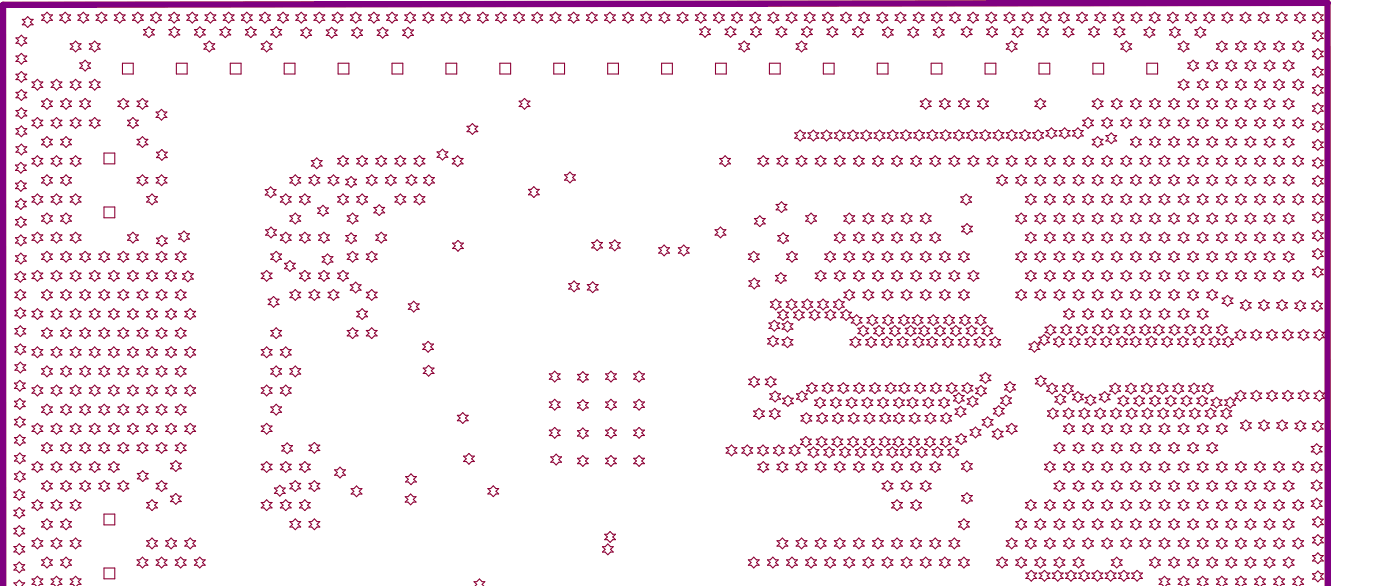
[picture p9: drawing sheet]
<svg xmlns="http://www.w3.org/2000/svg" width="219mm" height="92mm" viewBox="0 0 219 92" stroke-linecap="round" stroke-linejoin="round" font-family="sans-serif">
<path d="M.5 91.8v-91l207.6-.4v91.4" fill="none" stroke="#800080" stroke-width="1"/>
<g fill="none" stroke="#8d0034" stroke-width=".17">
<path d="M2.5 17.3h.4l.4-.4 .5 .4h.4l-.4 .4 .4 .4h-.4l-.5 .5-.4-.5h-.4l.4-.4zM2.5 11.6h.4l.4-.4 .5 .4h.4l-.4 .4 .4 .5h-.4l-.5 .4-.4-.4h-.4l.4-.5zM2.5 8.8h.4l.4-.4 .5 .4h.4l-.4 .4 .4 .4h-.4l-.5 .4-.4-.4h-.4l.4-.4zM2.5 14.5h.4l.4-.5 .5 .5h.4l-.4 .4 .4 .4h-.4l-.5 .4-.4-.4h-.4l.4-.4zM2.5 5.9h.4l.4-.4 .5 .4h.4l-.4 .5 .4 .4h-.4l-.5 .4-.4-.4h-.4l.4-.4zM3.5 3h.4l.4-.4 .5 .4h.4l-.4 .5 .4 .4h-.4l-.5 .4-.4-.4h-.4l.4-.4zM5 18.8h.4l.5-.4 .4 .4h.4l-.4 .4 .4 .5h-.4l-.4 .4-.5-.4h-.4l.4-.5zM5 12.8h.4l.5-.4 .4 .4h.4l-.4 .5 .4 .4h-.4l-.4 .4-.5-.4h-.4l.4-.4zM6.5 15.8h.4l.5-.4 .4 .4h.4l-.4 .5 .4 .4h-.4l-.4 .4-.5-.4h-.4l.4-.4zM6.5 2.3h.5l.4-.4 .4 .4h.4l-.4 .5 .4 .4h-.4l-.4 .4-.4-.4h-.5l.5-.4zM8 18.8h.4l.5-.4 .4 .4h.4l-.4 .4 .4 .5h-.4l-.4 .4-.5-.4h-.4l.4-.5zM8 12.8h.4l.5-.4 .4 .4h.4l-.4 .5 .4 .4h-.4l-.4 .4-.5-.4h-.4l.4-.4z"/>
<path d="M9.4 2.3h.4l.4-.4 .4 .4h.5l-.5 .5 .5 .4h-.5l-.4 .4-.4-.4h-.4l.4-.4zM9.5 15.8h.4l.5-.4 .4 .4h.4l-.4 .5 .4 .4h-.4l-.4 .4-.5-.4h-.4l.4-.4zM11 18.8h.4l.4-.4 .5 .4h.4l-.4 .4 .4 .5h-.4l-.5 .4-.4-.4h-.4l.4-.5zM11 12.8h.4l.4-.4 .5 .4h.4l-.4 .5 .4 .4h-.4l-.5 .4-.4-.4h-.4l.4-.4zM11 6.9h.4l.4-.5 .5 .5h.4l-.4 .4 .4 .4h-.4l-.5 .4-.4-.4h-.4l.4-.4zM12.2 2.3h.4l.5-.4 .4 .4h.4l-.4 .5 .4 .4h-.4l-.4 .4-.5-.4h-.4l.4-.4zM12.5 9.8h.4l.4-.4 .5 .4h.4l-.4 .5 .4 .4h-.4l-.5 .4-.4-.4h-.4l.4-.4zM12.5 15.8h.4l.4-.4 .5 .4h.4l-.4 .5 .4 .4h-.4l-.5 .4-.4-.4h-.4l.4-.4zM14 18.8h.4l.4-.4 .5 .4h.4l-.4 .4 .4 .5h-.4l-.5 .4-.4-.4h-.4l.4-.5zM14 12.8h.4l.4-.4 .5 .4h.4l-.4 .5 .4 .4h-.4l-.5 .4-.4-.4h-.4l.4-.4zM14 6.9h.4l.4-.5 .5 .5h.4l-.4 .4 .4 .4h-.4l-.5 .4-.4-.4h-.4l.4-.4zM15.1 2.3h.4l.4-.4 .4 .4h.4l-.4 .5 .4 .4h-.4l-.4 .4-.4-.4h-.4l.4-.4z"/>
<path d="M17.9 2.3h.4l.5-.4 .4 .4h.4l-.4 .5 .4 .4h-.4l-.4 .4-.5-.4h-.4l.4-.4zM18.5 15.8h.4l.4-.4 .5 .4h.4l-.4 .5 .4 .4h-.4l-.5 .4-.4-.4h-.4l.4-.4zM19.2 9.9h1.7v1.7h-1.7zM20 18.8h.4l.4-.4 .5 .4h.4l-.4 .4 .4 .5h-.4l-.5 .4-.4-.4h-.4l.4-.5zM20.8 2.3h.4l.4-.4 .4 .4h.5l-.5 .5 .5 .4h-.5l-.4 .4-.4-.4h-.4l.4-.4zM21.5 15.8h.4l.4-.4 .5 .4h.4l-.4 .5 .4 .4h-.4l-.5 .4-.4-.4h-.4l.4-.4zM22.5 4.6h.4l.4-.4 .5 .4h.4l-.4 .4 .4 .5h-.4l-.5 .4-.4-.4h-.4l.4-.5zM23.6 2.3h.4l.4-.4 .5 .4h.4l-.4 .5 .4 .4h-.4l-.5 .4-.4-.4h-.4l.4-.4zM24.5 17.5h.4l.4-.4 .4 .4h.5l-.5 .5 .5 .4h-.5l-.4 .4-.4-.4h-.4l.4-.4zM26.4 2.3h.5l.4-.4 .4 .4h.4l-.4 .5 .4 .4h-.4l-.4 .4-.4-.4h-.5l.5-.4zM26.5 4.6h.4l.4-.4 .5 .4h.4l-.4 .4 .4 .5h-.4l-.5 .4-.4-.4h-.4l.4-.5zM27.6 9.9h1.7v1.7h-1.7z"/>
<path d="M29.3 2.3h.4l.4-.4 .5 .4h.4l-.4 .5 .4 .4h-.4l-.5 .4-.4-.4h-.4l.4-.4zM30.5 4.6h.4l.4-.4 .4 .4h.5l-.5 .4 .5 .5h-.5l-.4 .4-.4-.4h-.4l.4-.5zM32 6.9h.4l.4-.5 .4 .5h.5l-.5 .4 .5 .4h-.5l-.4 .4-.4-.4h-.4l.4-.4zM32.1 2.3h.5l.4-.4 .4 .4h.4l-.4 .5 .4 .4h-.4l-.4 .4-.4-.4h-.5l.5-.4zM34.5 4.6h.4l.4-.4 .4 .4h.5l-.5 .4 .5 .5h-.5l-.4 .4-.4-.4h-.4l.4-.5zM35 2.3h.4l.4-.4 .5 .4h.4l-.4 .5 .4 .4h-.4l-.5 .4-.4-.4h-.4l.4-.4zM36.1 9.9h1.7v1.7h-1.7zM37.8 2.3h.5l.4-.4 .4 .4h.4l-.4 .5 .4 .4h-.4l-.4 .4-.4-.4h-.5l.5-.4zM38.5 4.6h.4l.4-.4 .4 .4h.5l-.5 .4 .5 .5h-.5l-.4 .4-.4-.4h-.4l.4-.5zM40.7 2.3h.4l.4-.4 .4 .4h.5l-.5 .5 .5 .4h-.5l-.4 .4-.4-.4h-.4l.4-.4zM40.9 6.9h.5l.4-.5 .4 .5h.4l-.4 .4 .4 .4h-.4l-.4 .4-.4-.4h-.5l.5-.4zM42.5 4.6h.4l.4-.4 .4 .4h.4l-.4 .4 .4 .5h-.4l-.4 .4-.4-.4h-.4l.4-.5z"/>
<path d="M43.5 2.3h.4l.5-.4 .4 .4h.4l-.4 .5 .4 .4h-.4l-.4 .4-.5-.4h-.4l.4-.4zM44.5 9.9h1.7v1.7h-1.7zM46.4 2.3h.4l.4-.4 .4 .4h.5l-.5 .5 .5 .4h-.5l-.4 .4-.4-.4h-.4l.4-.4zM47.1 4.7h.5l.4-.4 .4 .4h.4l-.4 .4 .4 .4h-.4l-.4 .5-.4-.5h-.5l.5-.4zM49.2 2.3h.4l.5-.4 .4 .4h.4l-.4 .5 .4 .4h-.4l-.4 .4-.5-.4h-.4l.4-.4zM51.1 4.7h.5l.4-.4 .4 .4h.4l-.4 .4 .4 .4h-.4l-.4 .5-.4-.5h-.5l.5-.4zM52.1 2.3h.4l.4-.4 .4 .4h.5l-.5 .5 .5 .4h-.5l-.4 .4-.4-.4h-.4l.4-.4zM53 9.9h1.7v1.7h-1.7zM54.9 2.3h.4l.5-.4 .4 .4h.4l-.4 .5 .4 .4h-.4l-.4 .4-.5-.4h-.4l.4-.4zM55.1 4.7h.5l.4-.4 .4 .4h.4l-.4 .4 .4 .4h-.4l-.4 .5-.4-.5h-.5l.5-.4zM57.8 2.3h.4l.4-.4 .4 .4h.4l-.4 .5 .4 .4h-.4l-.4 .4-.4-.4h-.4l.4-.4zM59.1 4.7h.4l.5-.4 .4 .4h.4l-.4 .4 .4 .4h-.4l-.4 .5-.5-.5h-.4l.4-.4z"/>
<path d="M60.6 2.3h.4l.4-.4 .5 .4h.4l-.4 .5 .4 .4h-.4l-.5 .4-.4-.4h-.4l.4-.4zM61.4 9.9h1.7v1.7h-1.7zM63.1 4.7h.4l.5-.4 .4 .4h.4l-.4 .4 .4 .4h-.4l-.4 .5-.5-.5h-.4l.4-.4zM63.4 2.3h.5l.4-.4 .4 .4h.4l-.4 .5 .4 .4h-.4l-.4 .4-.4-.4h-.5l.5-.4zM66.3 2.3h.4l.4-.4 .5 .4h.4l-.4 .5 .4 .4h-.4l-.5 .4-.4-.4h-.4l.4-.4zM69.1 2.3h.5l.4-.4 .4 .4h.4l-.4 .5 .4 .4h-.4l-.4 .4-.4-.4h-.5l.5-.4zM69.9 9.9h1.7v1.7h-1.7zM72 2.3h.4l.4-.4 .5 .4h.4l-.4 .5 .4 .4h-.4l-.5 .4-.4-.4h-.4l.4-.4zM73.2 19.8h.4l.4-.5 .5 .5h.4l-.4 .4 .4 .4h-.4l-.5 .4-.4-.4h-.4l.4-.4zM74.8 2.3h.5l.4-.4 .4 .4h.4l-.4 .5 .4 .4h-.4l-.4 .4-.4-.4h-.5l.5-.4zM77.7 2.3h.4l.4-.4 .4 .4h.5l-.5 .5 .5 .4h-.5l-.4 .4-.4-.4h-.4l.4-.4zM78.3 9.9h1.7v1.7h-1.7z"/>
<path d="M80.5 2.3h.4l.5-.4 .4 .4h.4l-.4 .5 .4 .4h-.4l-.4 .4-.5-.4h-.4l.4-.4zM81.4 15.8h.4l.4-.4 .4 .4h.5l-.5 .5 .5 .4h-.5l-.4 .4-.4-.4h-.4l.4-.4zM83.4 2.3h.4l.4-.4 .4 .4h.5l-.5 .5 .5 .4h-.5l-.4 .4-.4-.4h-.4l.4-.4zM86.2 2.3h.4l.5-.4 .4 .4h.4l-.4 .5 .4 .4h-.4l-.4 .4-.5-.4h-.4l.4-.4zM86.8 9.9h1.7v1.7h-1.7zM89.1 2.3h.4l.4-.4 .4 .4h.5l-.5 .5 .5 .4h-.5l-.4 .4-.4-.4h-.4l.4-.4zM91.9 2.3h.4l.5-.4 .4 .4h.4l-.4 .5 .4 .4h-.4l-.4 .4-.5-.4h-.4l.4-.4zM94.8 2.3h.4l.4-.4 .4 .4h.4l-.4 .5 .4 .4h-.4l-.4 .4-.4-.4h-.4l.4-.4zM95.2 9.9h1.7v1.7h-1.7zM97.6 2.3h.4l.4-.4 .5 .4h.4l-.4 .5 .4 .4h-.4l-.5 .4-.4-.4h-.4l.4-.4zM100.4 2.3h.5l.4-.4 .4 .4h.4l-.4 .5 .4 .4h-.4l-.4 .4-.4-.4h-.5l.5-.4zM103.3 2.3h.4l.4-.4 .5 .4h.4l-.4 .5 .4 .4h-.4l-.5 .4-.4-.4h-.4l.4-.4z"/>
<path d="M103.7 9.9h1.7v1.7h-1.7zM106.1 2.3h.5l.4-.4 .4 .4h.4l-.4 .5 .4 .4h-.4l-.4 .4-.4-.4h-.5l.5-.4zM109 2.3h.4l.4-.4 .5 .4h.4l-.4 .5 .4 .4h-.4l-.5 .4-.4-.4h-.4l.4-.4zM109.7 4.6h.4l.4-.5 .4 .5h.4l-.4 .4 .4 .4h-.4l-.4 .4-.4-.4h-.4l.4-.4zM111.8 2.3h.5l.4-.4 .4 .4h.4l-.4 .5 .4 .4h-.4l-.4 .4-.4-.4h-.5l.5-.4zM112.1 9.9h1.7v1.7h-1.7zM113.7 4.6h.4l.4-.5 .4 .5h.4l-.4 .4 .4 .4h-.4l-.4 .4-.4-.4h-.4l.4-.4zM114.7 2.3h.4l.4-.4 .4 .4h.5l-.5 .5 .5 .4h-.5l-.4 .4-.4-.4h-.4l.4-.4zM115.8 6.9h.4l.4-.5 .5 .5h.4l-.4 .4 .4 .4h-.4l-.5 .4-.4-.4h-.4l.4-.4zM117.5 2.3h.4l.5-.4 .4 .4h.4l-.4 .5 .4 .4h-.4l-.4 .4-.5-.4h-.4l.4-.4zM117.6 4.6h.5l.4-.5 .4 .5h.4l-.4 .4 .4 .4h-.4l-.4 .4-.4-.4h-.5l.5-.4zM120.4 2.3h.4l.4-.4 .4 .4h.5l-.5 .5 .5 .4h-.5l-.4 .4-.4-.4h-.4l.4-.4z"/>
<path d="M120.6 9.9h1.7v1.7h-1.7zM121.6 4.6h.5l.4-.5 .4 .5h.4l-.4 .4 .4 .4h-.4l-.4 .4-.4-.4h-.5l.5-.4zM123.2 2.3h.4l.5-.4 .4 .4h.4l-.4 .5 .4 .4h-.4l-.4 .4-.5-.4h-.4l.4-.4zM124.8 6.9h.4l.4-.5 .4 .5h.5l-.5 .4 .5 .4h-.5l-.4 .4-.4-.4h-.4l.4-.4zM125.6 4.6h.5l.4-.5 .4 .5h.4l-.4 .4 .4 .4h-.4l-.4 .4-.4-.4h-.5l.5-.4zM126.1 2.3h.4l.4-.4 .4 .4h.5l-.5 .5 .5 .4h-.5l-.4 .4-.4-.4h-.4l.4-.4zM128.9 2.3h.4l.5-.4 .4 .4h.4l-.4 .5 .4 .4h-.4l-.4 .4-.5-.4h-.4l.4-.4zM129 9.9h1.7v1.7h-1.7zM129.6 4.6h.4l.5-.5 .4 .5h.4l-.4 .4 .4 .4h-.4l-.4 .4-.5-.4h-.4l.4-.4zM131.7 2.3h.5l.4-.4 .4 .4h.4l-.4 .5 .4 .4h-.4l-.4 .4-.4-.4h-.5l.5-.4zM133.6 4.6h.4l.5-.5 .4 .5h.4l-.4 .4 .4 .4h-.4l-.4 .4-.5-.4h-.4l.4-.4zM134.6 2.3h.4l.4-.4 .5 .4h.4l-.4 .5 .4 .4h-.4l-.5 .4-.4-.4h-.4l.4-.4z"/>
<path d="M137.5 2.3h.4l.4-.4 .4 .4h.4l-.4 .5 .4 .4h-.4l-.4 .4-.4-.4h-.4l.4-.4zM137.5 9.9h1.7v1.7h-1.7zM138.3 4.6h.4l.4-.4 .5 .4h.4l-.4 .5 .4 .4h-.4l-.5 .4-.4-.4h-.4l.4-.4zM140.3 2.3h.4l.4-.4 .5 .4h.4l-.4 .5 .4 .4h-.4l-.5 .4-.4-.4h-.4l.4-.4zM142.3 4.6h.4l.4-.4 .5 .4h.4l-.4 .5 .4 .4h-.4l-.5 .4-.4-.4h-.4l.4-.4zM143.1 2.3h.5l.4-.4 .4 .4h.4l-.4 .5 .4 .4h-.4l-.4 .4-.4-.4h-.5l.5-.4zM144.2 15.8h.5l.4-.4 .4 .4h.4l-.4 .5 .4 .4h-.4l-.4 .4-.4-.4h-.5l.5-.4zM145.9 9.9h1.7v1.7h-1.7zM146 2.3h.4l.4-.4 .4 .4h.5l-.5 .5 .5 .4h-.5l-.4 .4-.4-.4h-.4l.4-.4zM146.3 4.6h.4l.4-.4 .5 .4h.4l-.4 .5 .4 .4h-.4l-.5 .4-.4-.4h-.4l.4-.4zM147.2 15.8h.5l.4-.4 .4 .4h.4l-.4 .5 .4 .4h-.4l-.4 .4-.4-.4h-.5l.5-.4zM148.8 2.3h.4l.5-.4 .4 .4h.4l-.4 .5 .4 .4h-.4l-.4 .4-.5-.4h-.4l.4-.4z"/>
<path d="M150.2 15.8h.5l.4-.4 .4 .4h.4l-.4 .5 .4 .4h-.4l-.4 .4-.4-.4h-.5l.5-.4zM150.7 4.6h.4l.4-.5 .4 .5h.5l-.5 .4 .5 .4h-.5l-.4 .4-.4-.4h-.4l.4-.4zM151.7 2.3h.4l.4-.4 .4 .4h.5l-.5 .5 .5 .4h-.5l-.4 .4-.4-.4h-.4l.4-.4zM153.2 15.8h.4l.5-.4 .4 .4h.4l-.4 .5 .4 .4h-.4l-.4 .4-.5-.4h-.4l.4-.4zM154.4 9.9h1.7v1.7h-1.7zM154.5 2.3h.5l.4-.4 .4 .4h.4l-.4 .5 .4 .4h-.4l-.4 .4-.4-.4h-.5l.5-.4zM154.7 4.6h.4l.4-.5 .4 .5h.4l-.4 .4 .4 .4h-.4l-.4 .4-.4-.4h-.4l.4-.4zM157.4 2.3h.4l.4-.4 .4 .4h.5l-.5 .5 .5 .4h-.5l-.4 .4-.4-.4h-.4l.4-.4zM157.7 6.9h.4l.5-.5 .4 .5h.4l-.4 .4 .4 .4h-.4l-.4 .4-.5-.4h-.4l.4-.4zM158.6 4.6h.5l.4-.5 .4 .5h.4l-.4 .4 .4 .4h-.4l-.4 .4-.4-.4h-.5l.5-.4zM160.2 2.3h.4l.5-.4 .4 .4h.4l-.4 .5 .4 .4h-.4l-.4 .4-.5-.4h-.4l.4-.4zM162.2 15.8h.4l.5-.4 .4 .4h.4l-.4 .5 .4 .4h-.4l-.4 .4-.5-.4h-.4l.4-.4z"/>
<path d="M162.6 4.6h.5l.4-.5 .4 .5h.4l-.4 .4 .4 .4h-.4l-.4 .4-.4-.4h-.5l.5-.4zM162.8 9.9h1.7v1.7h-1.7zM163.1 2.3h.4l.4-.4 .4 .4h.4l-.4 .5 .4 .4h-.4l-.4 .4-.4-.4h-.4l.4-.4zM165.9 2.3h.4l.4-.4 .5 .4h.4l-.4 .5 .4 .4h-.4l-.5 .4-.4-.4h-.4l.4-.4zM166.6 4.6h.5l.4-.5 .4 .5h.4l-.4 .4 .4 .4h-.4l-.4 .4-.4-.4h-.5l.5-.4zM168.7 2.3h.5l.4-.4 .4 .4h.4l-.4 .5 .4 .4h-.4l-.4 .4-.4-.4h-.5l.5-.4zM169.7 18.8h.4l.4-.4 .5 .4h.4l-.4 .4 .4 .5h-.4l-.5 .4-.4-.4h-.4l.4-.5zM170.6 4.6h.4l.5-.5 .4 .5h.4l-.4 .4 .4 .4h-.4l-.4 .4-.5-.4h-.4l.4-.4zM171.2 15.8h.4l.4-.4 .5 .4h.4l-.4 .5 .4 .4h-.4l-.5 .4-.4-.4h-.4l.4-.4zM171.3 9.9h1.7v1.7h-1.7zM171.6 2.3h.4l.4-.4 .5 .4h.4l-.4 .5 .4 .4h-.4l-.5 .4-.4-.4h-.4l.4-.4zM172.7 18.8h.4l.4-.4 .5 .4h.4l-.4 .4 .4 .5h-.4l-.5 .4-.4-.4h-.4l.4-.5z"/>
<path d="M174.2 15.8h.4l.4-.4 .5 .4h.4l-.4 .5 .4 .4h-.4l-.5 .4-.4-.4h-.4l.4-.4zM174.4 2.3h.5l.4-.4 .4 .4h.4l-.4 .5 .4 .4h-.4l-.4 .4-.4-.4h-.5l.5-.4zM174.6 4.6h.4l.5-.5 .4 .5h.4l-.4 .4 .4 .4h-.4l-.4 .4-.5-.4h-.4l.4-.4zM175.7 18.8h.4l.4-.4 .4 .4h.5l-.5 .4 .5 .5h-.5l-.4 .4-.4-.4h-.4l.4-.5zM175.7 6.9h.4l.4-.5 .4 .5h.5l-.5 .4 .5 .4h-.5l-.4 .4-.4-.4h-.4l.4-.4zM177.2 15.8h.4l.4-.4 .4 .4h.5l-.5 .5 .5 .4h-.5l-.4 .4-.4-.4h-.4l.4-.4zM177.3 2.3h.4l.4-.4 .5 .4h.4l-.4 .5 .4 .4h-.4l-.5 .4-.4-.4h-.4l.4-.4zM178.7 18.8h.4l.4-.4 .4 .4h.5l-.5 .4 .5 .5h-.5l-.4 .4-.4-.4h-.4l.4-.5zM179.3 4.6h.4l.5-.4 .4 .4h.4l-.4 .5 .4 .4h-.4l-.4 .4-.5-.4h-.4l.4-.4zM179.7 9.9h1.7v1.7h-1.7zM180.1 2.3h.5l.4-.4 .4 .4h.4l-.4 .5 .4 .4h-.4l-.4 .4-.4-.4h-.5l.5-.4zM180.2 15.8h.4l.4-.4 .4 .4h.5l-.5 .5 .5 .4h-.5l-.4 .4-.4-.4h-.4l.4-.4z"/>
<path d="M181.7 18.8h.4l.4-.4 .4 .4h.5l-.5 .4 .5 .5h-.5l-.4 .4-.4-.4h-.4l.4-.5zM183 2.3h.4l.4-.4 .4 .4h.5l-.5 .5 .5 .4h-.5l-.4 .4-.4-.4h-.4l.4-.4zM183.2 15.8h.4l.4-.4 .4 .4h.5l-.5 .5 .5 .4h-.5l-.4 .4-.4-.4h-.4l.4-.4zM183.3 4.6h.4l.4-.4 .5 .4h.4l-.4 .5 .4 .4h-.4l-.5 .4-.4-.4h-.4l.4-.4zM184.7 18.8h.4l.4-.4 .4 .4h.5l-.5 .4 .5 .5h-.5l-.4 .4-.4-.4h-.4l.4-.5zM184.7 12.8h.4l.4-.4 .4 .4h.5l-.5 .5 .5 .4h-.5l-.4 .4-.4-.4h-.4l.4-.4zM184.7 6.9h.4l.4-.5 .4 .5h.5l-.5 .4 .5 .4h-.5l-.4 .4-.4-.4h-.4l.4-.4zM185.8 2.3h.4l.5-.4 .4 .4h.4l-.4 .5 .4 .4h-.4l-.4 .4-.5-.4h-.4l.4-.4zM186.2 15.8h.4l.4-.4 .4 .4h.5l-.5 .5 .5 .4h-.5l-.4 .4-.4-.4h-.4l.4-.4zM186.2 9.8h.4l.4-.4 .4 .4h.5l-.5 .5 .5 .4h-.5l-.4 .4-.4-.4h-.4l.4-.4zM187.3 4.6h.4l.4-.4 .5 .4h.4l-.4 .5 .4 .4h-.4l-.5 .4-.4-.4h-.4l.4-.4zM187.7 18.8h.4l.4-.4 .4 .4h.4l-.4 .4 .4 .5h-.4l-.4 .4-.4-.4h-.4l.4-.5z"/>
<path d="M187.7 12.8h.4l.4-.4 .4 .4h.4l-.4 .5 .4 .4h-.4l-.4 .4-.4-.4h-.4l.4-.4zM188.7 2.3h.4l.4-.4 .4 .4h.5l-.5 .5 .5 .4h-.5l-.4 .4-.4-.4h-.4l.4-.4zM189.2 15.8h.4l.4-.4 .4 .4h.4l-.4 .5 .4 .4h-.4l-.4 .4-.4-.4h-.4l.4-.4zM189.2 9.8h.4l.4-.4 .4 .4h.4l-.4 .5 .4 .4h-.4l-.4 .4-.4-.4h-.4l.4-.4zM190.7 18.8h.4l.4-.4 .4 .4h.4l-.4 .4 .4 .5h-.4l-.4 .4-.4-.4h-.4l.4-.5zM190.7 12.8h.4l.4-.4 .4 .4h.4l-.4 .5 .4 .4h-.4l-.4 .4-.4-.4h-.4l.4-.4zM190.7 6.9h.4l.4-.5 .4 .5h.4l-.4 .4 .4 .4h-.4l-.4 .4-.4-.4h-.4l.4-.4zM191.5 2.3h.4l.5-.4 .4 .4h.4l-.4 .5 .4 .4h-.4l-.4 .4-.5-.4h-.4l.4-.4zM192.1 15.8h.5l.4-.4 .4 .4h.4l-.4 .5 .4 .4h-.4l-.4 .4-.4-.4h-.5l.5-.4zM192.1 9.8h.5l.4-.4 .4 .4h.4l-.4 .5 .4 .4h-.4l-.4 .4-.4-.4h-.5l.5-.4zM193.6 18.8h.5l.4-.4 .4 .4h.4l-.4 .4 .4 .5h-.4l-.4 .4-.4-.4h-.5l.5-.5zM193.6 12.8h.5l.4-.4 .4 .4h.4l-.4 .5 .4 .4h-.4l-.4 .4-.4-.4h-.5l.5-.4z"/>
<path d="M193.6 6.9h.5l.4-.5 .4 .5h.4l-.4 .4 .4 .4h-.4l-.4 .4-.4-.4h-.5l.5-.4zM194.4 2.3h.4l.4-.4 .4 .4h.5l-.5 .5 .5 .4h-.5l-.4 .4-.4-.4h-.4l.4-.4zM195.1 15.8h.5l.4-.4 .4 .4h.4l-.4 .5 .4 .4h-.4l-.4 .4-.4-.4h-.5l.5-.4zM195.1 9.8h.5l.4-.4 .4 .4h.4l-.4 .5 .4 .4h-.4l-.4 .4-.4-.4h-.5l.5-.4zM196.6 18.8h.5l.4-.4 .4 .4h.4l-.4 .4 .4 .5h-.4l-.4 .4-.4-.4h-.5l.5-.5zM196.6 12.8h.5l.4-.4 .4 .4h.4l-.4 .5 .4 .4h-.4l-.4 .4-.4-.4h-.5l.5-.4zM196.6 6.9h.5l.4-.5 .4 .5h.4l-.4 .4 .4 .4h-.4l-.4 .4-.4-.4h-.5l.5-.4zM197.2 2.3h.4l.5-.4 .4 .4h.4l-.4 .5 .4 .4h-.4l-.4 .4-.5-.4h-.4l.4-.4zM198.1 15.8h.5l.4-.4 .4 .4h.4l-.4 .5 .4 .4h-.4l-.4 .4-.4-.4h-.5l.5-.4zM198.1 9.8h.5l.4-.4 .4 .4h.4l-.4 .5 .4 .4h-.4l-.4 .4-.4-.4h-.5l.5-.4zM199.6 18.8h.5l.4-.4 .4 .4h.4l-.4 .4 .4 .5h-.4l-.4 .4-.4-.4h-.5l.5-.5zM199.6 12.8h.5l.4-.4 .4 .4h.4l-.4 .5 .4 .4h-.4l-.4 .4-.4-.4h-.5l.5-.4z"/>
<path d="M199.6 6.9h.5l.4-.5 .4 .5h.4l-.4 .4 .4 .4h-.4l-.4 .4-.4-.4h-.5l.5-.4zM200.1 2.3h.4l.4-.4 .4 .4h.4l-.4 .5 .4 .4h-.4l-.4 .4-.4-.4h-.4l.4-.4zM201.1 15.8h.5l.4-.4 .4 .4h.4l-.4 .5 .4 .4h-.4l-.4 .4-.4-.4h-.5l.5-.4zM201.1 9.8h.5l.4-.4 .4 .4h.4l-.4 .5 .4 .4h-.4l-.4 .4-.4-.4h-.5l.5-.4zM202.6 18.8h.5l.4-.4 .4 .4h.4l-.4 .4 .4 .5h-.4l-.4 .4-.4-.4h-.5l.5-.5zM202.6 12.8h.5l.4-.4 .4 .4h.4l-.4 .5 .4 .4h-.4l-.4 .4-.4-.4h-.5l.5-.4zM202.6 6.9h.5l.4-.5 .4 .5h.4l-.4 .4 .4 .4h-.4l-.4 .4-.4-.4h-.5l.5-.4zM202.9 2.3h.4l.4-.4 .5 .4h.4l-.4 .5 .4 .4h-.4l-.5 .4-.4-.4h-.4l.4-.4zM205.7 2.3h.4l.4-.4 .5 .4h.4l-.4 .5 .4 .4h-.4l-.5 .4-.4-.4h-.4l.4-.4zM205.7 5.2h.4l.4-.4 .5 .4h.4l-.4 .4 .4 .4h-.4l-.5 .5-.4-.5h-.4l.4-.4zM205.7 8h.4l.4-.4 .5 .4h.4l-.4 .4 .4 .5h-.4l-.5 .4-.4-.4h-.4l.4-.5zM205.7 13.7h.4l.4-.4 .5 .4h.4l-.4 .4 .4 .5h-.4l-.5 .4-.4-.4h-.4l.4-.5z"/>
<path d="M205.7 10.9h.4l.4-.5 .5 .5h.4l-.4 .4 .4 .4h-.4l-.5 .4-.4-.4h-.4l.4-.4zM205.7 16.6h.4l.4-.5 .5 .5h.4l-.4 .4 .4 .4h-.4l-.5 .4-.4-.4h-.4l.4-.4zM205.7 19.4h.4l.4-.4 .5 .4h.4l-.4 .4 .4 .4h-.4l-.5 .5-.4-.5h-.4l.4-.4zM2.4 37.2h.4l.5-.4 .4 .4h.4l-.4 .4 .4 .4h-.4l-.4 .5-.5-.5h-.4l.4-.4zM2.4 31.5h.4l.5-.4 .4 .4h.4l-.4 .4 .4 .5h-.4l-.4 .4-.5-.4h-.4l.4-.5zM2.4 34.4h.4l.5-.5 .4 .5h.4l-.4 .4 .4 .4h-.4l-.4 .4-.5-.4h-.4l.4-.4zM2.4 28.7h.4l.5-.4 .4 .4h.4l-.4 .4 .4 .4h-.4l-.4 .4-.5-.4h-.4l.4-.4zM2.4 25.8h.4l.5-.4 .4 .4h.4l-.4 .5 .4 .4h-.4l-.4 .4-.5-.4h-.4l.4-.4zM2.5 20.1h.4l.4-.4 .5 .4h.4l-.4 .5 .4 .4h-.4l-.5 .4-.4-.4h-.4l.4-.4zM2.5 23h.4l.4-.4 .5 .4h.4l-.4 .4 .4 .4h-.4l-.5 .4-.4-.4h-.4l.4-.4zM5 36.8h.4l.5-.5 .4 .5h.4l-.4 .4 .4 .4h-.4l-.4 .4-.5-.4h-.4l.4-.4zM5 30.8h.4l.5-.4 .4 .4h.4l-.4 .4 .4 .4h-.4l-.4 .5-.5-.5h-.4l.4-.4z"/>
<path d="M5 24.8h.4l.5-.4 .4 .4h.4l-.4 .4 .4 .4h-.4l-.4 .5-.5-.5h-.4l.4-.4zM6.5 39.8h.4l.5-.5 .4 .5h.4l-.4 .4 .4 .4h-.4l-.4 .4-.5-.4h-.4l.4-.4zM6.5 33.8h.4l.5-.4 .4 .4h.4l-.4 .4 .4 .4h-.4l-.4 .4-.5-.4h-.4l.4-.4zM6.5 27.8h.4l.5-.4 .4 .4h.4l-.4 .4 .4 .4h-.4l-.4 .5-.5-.5h-.4l.4-.4zM6.5 21.8h.4l.5-.4 .4 .4h.4l-.4 .4 .4 .5h-.4l-.4 .4-.5-.4h-.4l.4-.5zM8 36.8h.4l.5-.5 .4 .5h.4l-.4 .4 .4 .4h-.4l-.4 .4-.5-.4h-.4l.4-.4zM8 30.8h.4l.5-.4 .4 .4h.4l-.4 .4 .4 .4h-.4l-.4 .5-.5-.5h-.4l.4-.4zM8 24.8h.4l.5-.4 .4 .4h.4l-.4 .4 .4 .4h-.4l-.4 .5-.5-.5h-.4l.4-.4zM9.5 39.8h.4l.5-.5 .4 .5h.4l-.4 .4 .4 .4h-.4l-.4 .4-.5-.4h-.4l.4-.4zM9.5 33.8h.4l.5-.4 .4 .4h.4l-.4 .4 .4 .4h-.4l-.4 .4-.5-.4h-.4l.4-.4zM9.5 27.8h.4l.5-.4 .4 .4h.4l-.4 .4 .4 .4h-.4l-.4 .5-.5-.5h-.4l.4-.4zM9.5 21.8h.4l.5-.4 .4 .4h.4l-.4 .4 .4 .5h-.4l-.4 .4-.5-.4h-.4l.4-.5z"/>
<path d="M11 36.8h.4l.4-.5 .5 .5h.4l-.4 .4 .4 .4h-.4l-.5 .4-.4-.4h-.4l.4-.4zM11 30.8h.4l.4-.4 .5 .4h.4l-.4 .4 .4 .4h-.4l-.5 .5-.4-.5h-.4l.4-.4zM11 24.8h.4l.4-.4 .5 .4h.4l-.4 .4 .4 .4h-.4l-.5 .5-.4-.5h-.4l.4-.4zM12.5 39.8h.4l.4-.5 .5 .5h.4l-.4 .4 .4 .4h-.4l-.5 .4-.4-.4h-.4l.4-.4zM15.5 39.8h.4l.4-.5 .5 .5h.4l-.4 .4 .4 .4h-.4l-.5 .4-.4-.4h-.4l.4-.4zM16.3 24h1.7v1.6h-1.7zM16.3 32.4h1.7v1.7h-1.7zM18.5 39.8h.4l.4-.5 .5 .5h.4l-.4 .4 .4 .4h-.4l-.5 .4-.4-.4h-.4l.4-.4zM20 36.8h.4l.4-.5 .5 .5h.4l-.4 .4 .4 .4h-.4l-.5 .4-.4-.4h-.4l.4-.4zM21.5 39.8h.4l.4-.5 .5 .5h.4l-.4 .4 .4 .4h-.4l-.5 .4-.4-.4h-.4l.4-.4zM21.5 21.8h.4l.4-.4 .5 .4h.4l-.4 .4 .4 .5h-.4l-.5 .4-.4-.4h-.4l.4-.5zM21.5 27.8h.4l.4-.4 .5 .4h.4l-.4 .4 .4 .4h-.4l-.5 .5-.4-.5h-.4l.4-.4z"/>
<path d="M23 30.8h.4l.4-.4 .4 .4h.5l-.5 .4 .5 .4h-.5l-.4 .5-.4-.5h-.4l.4-.4zM24.5 39.8h.4l.4-.5 .4 .5h.5l-.5 .4 .5 .4h-.5l-.4 .4-.4-.4h-.4l.4-.4zM24.5 27.8h.4l.4-.4 .4 .4h.5l-.5 .4 .5 .4h-.5l-.4 .5-.4-.5h-.4l.4-.4zM24.5 37.3h.4l.5-.4 .4 .4h.4l-.4 .4 .4 .4h-.4l-.4 .4-.5-.4h-.4l.4-.4zM24.5 23.8h.4l.5-.4 .4 .4h.4l-.4 .4 .4 .5h-.4l-.4 .4-.5-.4h-.4l.4-.5zM27.5 39.8h.4l.4-.5 .4 .5h.5l-.5 .4 .5 .4h-.5l-.4 .4-.4-.4h-.4l.4-.4zM28 36.6h.4l.4-.4 .5 .4h.4l-.4 .4 .4 .4h-.4l-.5 .5-.4-.5h-.4l.4-.4zM41.6 29.7h.4l.4-.4 .4 .4h.5l-.5 .4 .5 .4h-.5l-.4 .4-.4-.4h-.4l.4-.4zM41.6 36h.5l.4-.5 .4 .5h.4l-.4 .4 .4 .4h-.4l-.4 .4-.4-.4h-.5l.5-.4zM42.4 39.8h.5l.4-.5 .4 .5h.4l-.4 .4 .4 .4h-.4l-.4 .4-.4-.4h-.5l.5-.4zM43.9 36.8h.5l.4-.5 .4 .5h.4l-.4 .4 .4 .4h-.4l-.4 .4-.4-.4h-.5l.5-.4zM43.9 30.8h.5l.4-.4 .4 .4h.4l-.4 .4 .4 .4h-.4l-.4 .5-.4-.5h-.5l.5-.4z"/>
<path d="M45.4 33.8h.5l.4-.4 .4 .4h.4l-.4 .4 .4 .4h-.4l-.4 .4-.4-.4h-.5l.5-.4zM45.4 27.8h.5l.4-.4 .4 .4h.4l-.4 .4 .4 .4h-.4l-.4 .5-.4-.5h-.5l.5-.4zM46.9 36.8h.5l.4-.5 .4 .5h.4l-.4 .4 .4 .4h-.4l-.4 .4-.4-.4h-.5l.5-.4zM46.9 30.8h.5l.4-.4 .4 .4h.4l-.4 .4 .4 .4h-.4l-.4 .5-.4-.5h-.5l.5-.4zM48.4 27.8h.5l.4-.4 .4 .4h.4l-.4 .4 .4 .4h-.4l-.4 .5-.4-.5h-.5l.5-.4zM48.8 25.1h.4l.4-.4 .5 .4h.4l-.4 .5 .4 .4h-.4l-.5 .4-.4-.4h-.4l.4-.4zM49.8 32.6h.4l.4-.5 .4 .5h.5l-.5 .4 .5 .4h-.5l-.4 .4-.4-.4h-.4l.4-.4zM49.9 36.8h.4l.5-.5 .4 .5h.4l-.4 .4 .4 .4h-.4l-.4 .4-.5-.4h-.4l.4-.4zM51.4 27.8h.4l.5-.4 .4 .4h.4l-.4 .4 .4 .4h-.4l-.4 .5-.5-.5h-.4l.4-.4zM52.9 30.8h.4l.5-.4 .4 .4h.4l-.4 .4 .4 .4h-.4l-.4 .5-.5-.5h-.4l.4-.4zM52.9 24.8h.4l.5-.4 .4 .4h.4l-.4 .4 .4 .4h-.4l-.4 .5-.5-.5h-.4l.4-.4zM54.2 36.9h.4l.4-.4 .5 .4h.4l-.4 .4 .4 .4h-.4l-.5 .4-.4-.4h-.4l.4-.4z"/>
<path d="M54.2 28.1h.4l.4-.5 .5 .5h.4l-.4 .4 .4 .4h-.4l-.5 .4-.4-.4h-.4l.4-.4zM54.4 39.8h.4l.5-.5 .4 .5h.4l-.4 .4 .4 .4h-.4l-.4 .4-.5-.4h-.4l.4-.4zM54.4 33.8h.4l.5-.4 .4 .4h.4l-.4 .4 .4 .4h-.4l-.4 .4-.5-.4h-.4l.4-.4zM55.9 30.8h.4l.5-.4 .4 .4h.4l-.4 .4 .4 .4h-.4l-.4 .5-.5-.5h-.4l.4-.4zM55.9 24.8h.4l.5-.4 .4 .4h.4l-.4 .4 .4 .4h-.4l-.4 .5-.5-.5h-.4l.4-.4zM57.4 39.8h.4l.5-.5 .4 .5h.4l-.4 .4 .4 .4h-.4l-.4 .4-.5-.4h-.4l.4-.4zM57.4 27.8h.4l.5-.4 .4 .4h.4l-.4 .4 .4 .4h-.4l-.4 .5-.5-.5h-.4l.4-.4zM58.6 32.5h.4l.4-.5 .5 .5h.4l-.4 .4 .4 .4h-.4l-.5 .4-.4-.4h-.4l.4-.4zM58.9 24.8h.4l.5-.4 .4 .4h.4l-.4 .4 .4 .4h-.4l-.4 .5-.5-.5h-.4l.4-.4zM58.9 36.8h.4l.5-.5 .4 .5h.4l-.4 .4 .4 .4h-.4l-.4 .4-.5-.4h-.4l.4-.4zM60.4 27.8h.4l.5-.4 .4 .4h.4l-.4 .4 .4 .4h-.4l-.4 .5-.5-.5h-.4l.4-.4zM61.9 30.8h.4l.4-.4 .5 .4h.4l-.4 .4 .4 .4h-.4l-.5 .5-.4-.5h-.4l.4-.4z"/>
<path d="M61.9 24.8h.4l.4-.4 .5 .4h.4l-.4 .4 .4 .4h-.4l-.5 .5-.4-.5h-.4l.4-.4zM63.6 27.8h.5l.4-.5 .4 .5h.4l-.4 .4 .4 .4h-.4l-.4 .4-.4-.4h-.5l.5-.4zM64.9 30.8h.4l.4-.4 .5 .4h.4l-.4 .4 .4 .4h-.4l-.5 .5-.4-.5h-.4l.4-.4zM64.9 24.8h.4l.4-.4 .5 .4h.4l-.4 .4 .4 .4h-.4l-.5 .5-.4-.5h-.4l.4-.4zM66.4 27.8h.4l.4-.4 .5 .4h.4l-.4 .4 .4 .4h-.4l-.5 .5-.4-.5h-.4l.4-.4zM68.5 23.8h.4l.4-.4 .5 .4h.4l-.4 .4 .4 .4h-.4l-.5 .4-.4-.4h-.4l.4-.4zM70.9 24.8h.4l.4-.4 .5 .4h.4l-.4 .4 .4 .4h-.4l-.5 .5-.4-.5h-.4l.4-.4zM70.9 38.1h.5l.4-.5 .4 .5h.4l-.4 .4 .4 .4h-.4l-.4 .4-.4-.4h-.5l.5-.4zM82.8 29.6h.4l.5-.4 .4 .4h.4l-.4 .5 .4 .4h-.4l-.4 .4-.5-.4h-.4l.4-.4zM88.5 27.4h.4l.4-.5 .5 .5h.4l-.4 .4 .4 .4h-.4l-.5 .4-.4-.4h-.4l.4-.4zM92.7 38h.5l.4-.5 .4 .5h.4l-.4 .4 .4 .4h-.4l-.4 .4-.4-.4h-.5l.5-.4zM95.5 38h.4l.5-.4 .4 .4h.4l-.4 .4 .4 .4h-.4l-.4 .5-.5-.5h-.4l.4-.4z"/>
<path d="M103.2 38.8h.5l.4-.4 .4 .4h.4l-.4 .4 .4 .4h-.4l-.4 .4-.4-.4h-.5l.5-.4zM106.3 38.8h.4l.5-.4 .4 .4h.4l-.4 .4 .4 .4h-.4l-.4 .4-.5-.4h-.4l.4-.4zM112.1 36h.4l.4-.5 .4 .5h.5l-.5 .4 .5 .4h-.5l-.4 .4-.4-.4h-.4l.4-.4zM112.8 24.8h.4l.4-.4 .5 .4h.4l-.4 .4 .4 .4h-.4l-.5 .5-.4-.5h-.4l.4-.4zM117.3 39.8h.4l.4-.5 .5 .5h.4l-.4 .4 .4 .4h-.4l-.5 .4-.4-.4h-.4l.4-.4zM118.2 34.2h.5l.4-.4 .4 .4h.4l-.4 .4 .4 .4h-.4l-.4 .5-.4-.5h-.5l.5-.4zM118.8 24.8h.4l.4-.4 .5 .4h.4l-.4 .4 .4 .4h-.4l-.5 .5-.4-.5h-.4l.4-.4zM121.6 32h.5l.4-.4 .4 .4h.4l-.4 .4 .4 .4h-.4l-.4 .5-.4-.5h-.5l.5-.4zM121.8 24.8h.4l.4-.4 .5 .4h.4l-.4 .4 .4 .4h-.4l-.5 .5-.4-.5h-.4l.4-.4zM121.9 36.9h.4l.4-.4 .5 .4h.4l-.4 .4 .4 .4h-.4l-.5 .4-.4-.4h-.4l.4-.4zM123.3 39.8h.4l.4-.5 .5 .5h.4l-.4 .4 .4 .4h-.4l-.5 .4-.4-.4h-.4l.4-.4zM124.6 20.8h.4l.4-.4 .4 .4h.4l-.4 .4 .4 .4h-.4l-.4 .5-.4-.5h-.4l.4-.4z"/>
<path d="M124.8 24.8h.4l.4-.4 .4 .4h.5l-.5 .4 .5 .4h-.5l-.4 .5-.4-.5h-.4l.4-.4zM126.3 33.8h.4l.4-.4 .4 .4h.5l-.5 .4 .5 .4h-.5l-.4 .4-.4-.4h-.4l.4-.4zM126.6 20.8h.5l.4-.4 .4 .4h.4l-.4 .4 .4 .4h-.4l-.4 .5-.4-.5h-.5l.5-.4zM127.8 24.8h.4l.4-.4 .4 .4h.5l-.5 .4 .5 .4h-.5l-.4 .5-.4-.5h-.4l.4-.4zM128.7 20.8h.4l.5-.4 .4 .4h.4l-.4 .4 .4 .4h-.4l-.4 .5-.5-.5h-.4l.4-.4zM129.3 39.8h.4l.4-.5 .4 .5h.5l-.5 .4 .5 .4h-.5l-.4 .4-.4-.4h-.4l.4-.4zM130.8 36.8h.4l.4-.5 .4 .5h.5l-.5 .4 .5 .4h-.5l-.4 .4-.4-.4h-.4l.4-.4zM130.8 24.8h.4l.4-.4 .4 .4h.5l-.5 .4 .5 .4h-.5l-.4 .5-.4-.5h-.4l.4-.4zM130.8 20.8h.4l.4-.4 .4 .4h.5l-.5 .4 .5 .4h-.5l-.4 .5-.4-.5h-.4l.4-.4zM132.3 39.8h.4l.4-.5 .4 .5h.5l-.5 .4 .5 .4h-.5l-.4 .4-.4-.4h-.4l.4-.4zM132.3 33.8h.4l.4-.4 .4 .4h.5l-.5 .4 .5 .4h-.5l-.4 .4-.4-.4h-.4l.4-.4zM132.9 20.8h.4l.4-.4 .4 .4h.4l-.4 .4 .4 .4h-.4l-.4 .5-.4-.5h-.4l.4-.4z"/>
<path d="M133.8 36.8h.4l.4-.5 .4 .5h.5l-.5 .4 .5 .4h-.5l-.4 .4-.4-.4h-.4l.4-.4zM133.8 24.8h.4l.4-.4 .4 .4h.5l-.5 .4 .5 .4h-.5l-.4 .5-.4-.5h-.4l.4-.4zM134.9 20.8h.4l.5-.4 .4 .4h.4l-.4 .4 .4 .4h-.4l-.4 .5-.5-.5h-.4l.4-.4zM135.3 39.8h.4l.4-.5 .4 .5h.4l-.4 .4 .4 .4h-.4l-.4 .4-.4-.4h-.4l.4-.4zM135.3 33.8h.4l.4-.4 .4 .4h.4l-.4 .4 .4 .4h-.4l-.4 .4-.4-.4h-.4l.4-.4zM136.8 36.8h.4l.4-.5 .4 .5h.4l-.4 .4 .4 .4h-.4l-.4 .4-.4-.4h-.4l.4-.4zM136.8 24.8h.4l.4-.4 .4 .4h.4l-.4 .4 .4 .4h-.4l-.4 .5-.4-.5h-.4l.4-.4zM137 20.8h.4l.4-.4 .5 .4h.4l-.4 .4 .4 .4h-.4l-.5 .5-.4-.5h-.4l.4-.4zM138.3 39.8h.4l.4-.5 .4 .5h.4l-.4 .4 .4 .4h-.4l-.4 .4-.4-.4h-.4l.4-.4zM138.3 33.8h.4l.4-.4 .4 .4h.4l-.4 .4 .4 .4h-.4l-.4 .4-.4-.4h-.4l.4-.4zM139.1 20.8h.4l.4-.4 .4 .4h.5l-.5 .4 .5 .4h-.5l-.4 .4-.4-.4h-.4l.4-.4zM139.8 36.8h.4l.4-.5 .4 .5h.4l-.4 .4 .4 .4h-.4l-.4 .4-.4-.4h-.4l.4-.4z"/>
<path d="M139.8 24.8h.4l.4-.4 .4 .4h.4l-.4 .4 .4 .4h-.4l-.4 .5-.4-.5h-.4l.4-.4zM141.1 20.8h.5l.4-.5 .4 .5h.4l-.4 .4 .4 .4h-.4l-.4 .4-.4-.4h-.5l.5-.4zM141.2 39.8h.5l.4-.5 .4 .5h.4l-.4 .4 .4 .4h-.4l-.4 .4-.4-.4h-.5l.5-.4zM141.2 33.8h.5l.4-.4 .4 .4h.4l-.4 .4 .4 .4h-.4l-.4 .4-.4-.4h-.5l.5-.4zM142.7 36.8h.5l.4-.5 .4 .5h.4l-.4 .4 .4 .4h-.4l-.4 .4-.4-.4h-.5l.5-.4zM142.7 24.8h.5l.4-.4 .4 .4h.4l-.4 .4 .4 .4h-.4l-.4 .5-.4-.5h-.5l.5-.4zM143.2 20.8h.4l.5-.5 .4 .5h.4l-.4 .4 .4 .4h-.4l-.4 .4-.5-.4h-.4l.4-.4zM144.2 39.8h.5l.4-.5 .4 .5h.4l-.4 .4 .4 .4h-.4l-.4 .4-.4-.4h-.5l.5-.4zM144.2 33.8h.5l.4-.4 .4 .4h.4l-.4 .4 .4 .4h-.4l-.4 .4-.4-.4h-.5l.5-.4zM145.3 20.8h.4l.4-.5 .5 .5h.4l-.4 .4 .4 .4h-.4l-.5 .4-.4-.4h-.4l.4-.4zM145.7 36.8h.5l.4-.5 .4 .5h.4l-.4 .4 .4 .4h-.4l-.4 .4-.4-.4h-.5l.5-.4zM145.7 24.8h.5l.4-.4 .4 .4h.4l-.4 .4 .4 .4h-.4l-.4 .5-.4-.5h-.5l.5-.4z"/>
<path d="M147.2 39.8h.5l.4-.5 .4 .5h.4l-.4 .4 .4 .4h-.4l-.4 .4-.4-.4h-.5l.5-.4zM147.4 20.8h.4l.4-.5 .4 .5h.5l-.5 .4 .5 .4h-.5l-.4 .4-.4-.4h-.4l.4-.4zM148.7 24.8h.5l.4-.4 .4 .4h.4l-.4 .4 .4 .4h-.4l-.4 .5-.4-.5h-.5l.5-.4zM149.4 20.8h.5l.4-.5 .4 .5h.4l-.4 .4 .4 .4h-.4l-.4 .4-.4-.4h-.5l.5-.4zM150.2 39.8h.5l.4-.5 .4 .5h.4l-.4 .4 .4 .4h-.4l-.4 .4-.4-.4h-.5l.5-.4zM150.6 30.8h.4l.4-.4 .5 .4h.4l-.4 .4 .4 .5h-.4l-.5 .4-.4-.4h-.4l.4-.5zM150.7 35.4h.4l.5-.4 .4 .4h.4l-.4 .4 .4 .5h-.4l-.4 .4-.5-.4h-.4l.4-.5zM151.5 20.8h.4l.5-.5 .4 .5h.4l-.4 .4 .4 .4h-.4l-.4 .4-.5-.4h-.4l.4-.4zM151.7 24.8h.5l.4-.4 .4 .4h.4l-.4 .4 .4 .4h-.4l-.4 .5-.4-.5h-.5l.5-.4zM153.6 20.8h.4l.4-.5 .4 .5h.5l-.5 .4 .5 .4h-.5l-.4 .4-.4-.4h-.4l.4-.4zM154.7 24.8h.4l.5-.4 .4 .4h.4l-.4 .4 .4 .4h-.4l-.4 .5-.5-.5h-.4l.4-.4zM155.7 20.8h.4l.4-.5 .4 .5h.4l-.4 .4 .4 .4h-.4l-.4 .4-.4-.4h-.4l.4-.4z"/>
<path d="M156.2 27.8h.4l.5-.4 .4 .4h.4l-.4 .4 .4 .4h-.4l-.4 .5-.5-.5h-.4l.4-.4zM157.7 24.8h.4l.5-.4 .4 .4h.4l-.4 .4 .4 .4h-.4l-.4 .5-.5-.5h-.4l.4-.4zM157.7 20.8h.5l.4-.5 .4 .5h.4l-.4 .4 .4 .4h-.4l-.4 .4-.4-.4h-.5l.5-.4zM159.2 39.8h.4l.5-.5 .4 .5h.4l-.4 .4 .4 .4h-.4l-.4 .4-.5-.4h-.4l.4-.4zM159.2 33.8h.4l.5-.4 .4 .4h.4l-.4 .4 .4 .4h-.4l-.4 .4-.5-.4h-.4l.4-.4zM159.2 27.8h.4l.5-.4 .4 .4h.4l-.4 .4 .4 .4h-.4l-.4 .5-.5-.5h-.4l.4-.4zM159.8 20.8h.4l.4-.5 .5 .5h.4l-.4 .4 .4 .4h-.4l-.5 .4-.4-.4h-.4l.4-.4zM160.7 36.8h.4l.5-.5 .4 .5h.4l-.4 .4 .4 .4h-.4l-.4 .4-.5-.4h-.4l.4-.4zM160.7 30.8h.4l.5-.4 .4 .4h.4l-.4 .4 .4 .4h-.4l-.4 .5-.5-.5h-.4l.4-.4zM160.7 24.8h.4l.5-.4 .4 .4h.4l-.4 .4 .4 .4h-.4l-.4 .5-.5-.5h-.4l.4-.4zM161.9 20.8h.4l.4-.5 .4 .5h.5l-.5 .4 .5 .4h-.5l-.4 .4-.4-.4h-.4l.4-.4zM162.2 39.8h.4l.5-.5 .4 .5h.4l-.4 .4 .4 .4h-.4l-.4 .4-.5-.4h-.4l.4-.4z"/>
<path d="M162.2 33.8h.4l.5-.4 .4 .4h.4l-.4 .4 .4 .4h-.4l-.4 .4-.5-.4h-.4l.4-.4zM162.2 27.8h.4l.5-.4 .4 .4h.4l-.4 .4 .4 .4h-.4l-.4 .5-.5-.5h-.4l.4-.4zM163.7 36.8h.4l.4-.5 .5 .5h.4l-.4 .4 .4 .4h-.4l-.5 .4-.4-.4h-.4l.4-.4zM163.7 30.8h.4l.4-.4 .5 .4h.4l-.4 .4 .4 .4h-.4l-.5 .5-.4-.5h-.4l.4-.4zM163.7 24.8h.4l.4-.4 .5 .4h.4l-.4 .4 .4 .4h-.4l-.5 .5-.4-.5h-.4l.4-.4zM163.9 20.4h.5l.4-.4 .4 .4h.4l-.4 .5 .4 .4h-.4l-.4 .4-.4-.4h-.5l.5-.4zM165.2 39.8h.4l.4-.5 .5 .5h.4l-.4 .4 .4 .4h-.4l-.5 .4-.4-.4h-.4l.4-.4zM165.2 33.8h.4l.4-.4 .5 .4h.4l-.4 .4 .4 .4h-.4l-.5 .4-.4-.4h-.4l.4-.4zM165.2 27.8h.4l.4-.4 .5 .4h.4l-.4 .4 .4 .4h-.4l-.5 .5-.4-.5h-.4l.4-.4zM166 20.4h.4l.5-.4 .4 .4h.4l-.4 .5 .4 .4h-.4l-.4 .4-.5-.4h-.4l.4-.4zM166.7 36.8h.4l.4-.5 .5 .5h.4l-.4 .4 .4 .4h-.4l-.5 .4-.4-.4h-.4l.4-.4zM166.7 30.8h.4l.4-.4 .5 .4h.4l-.4 .4 .4 .4h-.4l-.5 .5-.4-.5h-.4l.4-.4z"/>
<path d="M166.7 24.8h.4l.4-.4 .5 .4h.4l-.4 .4 .4 .4h-.4l-.5 .5-.4-.5h-.4l.4-.4zM168.1 20.4h.4l.4-.4 .5 .4h.4l-.4 .5 .4 .4h-.4l-.5 .4-.4-.4h-.4l.4-.4zM168.2 39.8h.4l.4-.5 .5 .5h.4l-.4 .4 .4 .4h-.4l-.5 .4-.4-.4h-.4l.4-.4zM168.2 33.8h.4l.4-.4 .5 .4h.4l-.4 .4 .4 .4h-.4l-.5 .4-.4-.4h-.4l.4-.4zM168.2 27.8h.4l.4-.4 .5 .4h.4l-.4 .4 .4 .4h-.4l-.5 .5-.4-.5h-.4l.4-.4zM169.7 36.8h.4l.4-.5 .5 .5h.4l-.4 .4 .4 .4h-.4l-.5 .4-.4-.4h-.4l.4-.4zM169.7 30.8h.4l.4-.4 .5 .4h.4l-.4 .4 .4 .4h-.4l-.5 .5-.4-.5h-.4l.4-.4zM169.7 24.8h.4l.4-.4 .5 .4h.4l-.4 .4 .4 .4h-.4l-.5 .5-.4-.5h-.4l.4-.4zM171.2 39.8h.4l.4-.5 .5 .5h.4l-.4 .4 .4 .4h-.4l-.5 .4-.4-.4h-.4l.4-.4zM171.2 33.8h.4l.4-.4 .5 .4h.4l-.4 .4 .4 .4h-.4l-.5 .4-.4-.4h-.4l.4-.4zM171.2 27.8h.4l.4-.4 .5 .4h.4l-.4 .4 .4 .4h-.4l-.5 .5-.4-.5h-.4l.4-.4zM171.2 21.8h.4l.4-.4 .5 .4h.4l-.4 .4 .4 .5h-.4l-.5 .4-.4-.4h-.4l.4-.5z"/>
<path d="M172.7 36.8h.4l.4-.5 .5 .5h.4l-.4 .4 .4 .4h-.4l-.5 .4-.4-.4h-.4l.4-.4zM172.7 30.8h.4l.4-.4 .5 .4h.4l-.4 .4 .4 .4h-.4l-.5 .5-.4-.5h-.4l.4-.4zM172.7 24.8h.4l.4-.4 .5 .4h.4l-.4 .4 .4 .4h-.4l-.5 .5-.4-.5h-.4l.4-.4zM173.3 21.2h.5l.4-.4 .4 .4h.4l-.4 .4 .4 .5h-.4l-.4 .4-.4-.4h-.5l.5-.5zM174.2 39.8h.4l.4-.5 .5 .5h.4l-.4 .4 .4 .4h-.4l-.5 .4-.4-.4h-.4l.4-.4zM174.2 33.8h.4l.4-.4 .5 .4h.4l-.4 .4 .4 .4h-.4l-.5 .4-.4-.4h-.4l.4-.4zM174.2 27.8h.4l.4-.4 .5 .4h.4l-.4 .4 .4 .4h-.4l-.5 .5-.4-.5h-.4l.4-.4zM175.7 36.8h.4l.4-.5 .4 .5h.5l-.5 .4 .5 .4h-.5l-.4 .4-.4-.4h-.4l.4-.4zM175.7 30.8h.4l.4-.4 .4 .4h.5l-.5 .4 .5 .4h-.5l-.4 .5-.4-.5h-.4l.4-.4zM175.7 24.8h.4l.4-.4 .4 .4h.5l-.5 .4 .5 .4h-.5l-.4 .5-.4-.5h-.4l.4-.4zM177.2 39.8h.4l.4-.5 .4 .5h.5l-.5 .4 .5 .4h-.5l-.4 .4-.4-.4h-.4l.4-.4zM177.2 33.8h.4l.4-.4 .4 .4h.5l-.5 .4 .5 .4h-.5l-.4 .4-.4-.4h-.4l.4-.4z"/>
<path d="M177.2 27.8h.4l.4-.4 .4 .4h.5l-.5 .4 .5 .4h-.5l-.4 .5-.4-.5h-.4l.4-.4zM177.2 21.8h.4l.4-.4 .4 .4h.5l-.5 .4 .5 .5h-.5l-.4 .4-.4-.4h-.4l.4-.5zM178.7 36.8h.4l.4-.5 .4 .5h.5l-.5 .4 .5 .4h-.5l-.4 .4-.4-.4h-.4l.4-.4zM178.7 30.8h.4l.4-.4 .4 .4h.5l-.5 .4 .5 .4h-.5l-.4 .5-.4-.5h-.4l.4-.4zM178.7 24.8h.4l.4-.4 .4 .4h.5l-.5 .4 .5 .4h-.5l-.4 .5-.4-.5h-.4l.4-.4zM180.2 39.8h.4l.4-.5 .4 .5h.5l-.5 .4 .5 .4h-.5l-.4 .4-.4-.4h-.4l.4-.4zM180.2 33.8h.4l.4-.4 .4 .4h.5l-.5 .4 .5 .4h-.5l-.4 .4-.4-.4h-.4l.4-.4zM180.2 27.8h.4l.4-.4 .4 .4h.5l-.5 .4 .5 .4h-.5l-.4 .5-.4-.5h-.4l.4-.4zM180.2 21.8h.4l.4-.4 .4 .4h.5l-.5 .4 .5 .5h-.5l-.4 .4-.4-.4h-.4l.4-.5zM181.7 36.8h.4l.4-.5 .4 .5h.5l-.5 .4 .5 .4h-.5l-.4 .4-.4-.4h-.4l.4-.4zM181.7 30.8h.4l.4-.4 .4 .4h.5l-.5 .4 .5 .4h-.5l-.4 .5-.4-.5h-.4l.4-.4zM181.7 24.8h.4l.4-.4 .4 .4h.5l-.5 .4 .5 .4h-.5l-.4 .5-.4-.5h-.4l.4-.4z"/>
<path d="M183.2 39.8h.4l.4-.5 .4 .5h.5l-.5 .4 .5 .4h-.5l-.4 .4-.4-.4h-.4l.4-.4zM183.2 33.8h.4l.4-.4 .4 .4h.5l-.5 .4 .5 .4h-.5l-.4 .4-.4-.4h-.4l.4-.4zM183.2 27.8h.4l.4-.4 .4 .4h.5l-.5 .4 .5 .4h-.5l-.4 .5-.4-.5h-.4l.4-.4zM183.2 21.8h.4l.4-.4 .4 .4h.5l-.5 .4 .5 .5h-.5l-.4 .4-.4-.4h-.4l.4-.5zM184.7 36.8h.4l.4-.5 .4 .5h.5l-.5 .4 .5 .4h-.5l-.4 .4-.4-.4h-.4l.4-.4zM184.7 30.8h.4l.4-.4 .4 .4h.5l-.5 .4 .5 .4h-.5l-.4 .5-.4-.5h-.4l.4-.4zM184.7 24.8h.4l.4-.4 .4 .4h.5l-.5 .4 .5 .4h-.5l-.4 .5-.4-.5h-.4l.4-.4zM186.2 39.8h.4l.4-.5 .4 .5h.5l-.5 .4 .5 .4h-.5l-.4 .4-.4-.4h-.4l.4-.4zM186.2 33.8h.4l.4-.4 .4 .4h.5l-.5 .4 .5 .4h-.5l-.4 .4-.4-.4h-.4l.4-.4zM186.2 27.8h.4l.4-.4 .4 .4h.5l-.5 .4 .5 .4h-.5l-.4 .5-.4-.5h-.4l.4-.4zM186.2 21.8h.4l.4-.4 .4 .4h.5l-.5 .4 .5 .5h-.5l-.4 .4-.4-.4h-.4l.4-.5zM187.7 36.8h.4l.4-.5 .4 .5h.4l-.4 .4 .4 .4h-.4l-.4 .4-.4-.4h-.4l.4-.4z"/>
<path d="M187.7 30.8h.4l.4-.4 .4 .4h.4l-.4 .4 .4 .4h-.4l-.4 .5-.4-.5h-.4l.4-.4zM187.7 24.8h.4l.4-.4 .4 .4h.4l-.4 .4 .4 .4h-.4l-.4 .5-.4-.5h-.4l.4-.4zM189.2 39.8h.4l.4-.5 .4 .5h.4l-.4 .4 .4 .4h-.4l-.4 .4-.4-.4h-.4l.4-.4zM189.2 33.8h.4l.4-.4 .4 .4h.4l-.4 .4 .4 .4h-.4l-.4 .4-.4-.4h-.4l.4-.4zM189.2 27.8h.4l.4-.4 .4 .4h.4l-.4 .4 .4 .4h-.4l-.4 .5-.4-.5h-.4l.4-.4zM189.2 21.8h.4l.4-.4 .4 .4h.4l-.4 .4 .4 .5h-.4l-.4 .4-.4-.4h-.4l.4-.5zM190.7 36.8h.4l.4-.5 .4 .5h.4l-.4 .4 .4 .4h-.4l-.4 .4-.4-.4h-.4l.4-.4zM190.7 30.8h.4l.4-.4 .4 .4h.4l-.4 .4 .4 .4h-.4l-.4 .5-.4-.5h-.4l.4-.4zM190.7 24.8h.4l.4-.4 .4 .4h.4l-.4 .4 .4 .4h-.4l-.4 .5-.4-.5h-.4l.4-.4zM192.1 39.8h.5l.4-.5 .4 .5h.4l-.4 .4 .4 .4h-.4l-.4 .4-.4-.4h-.5l.5-.4zM192.1 33.8h.5l.4-.4 .4 .4h.4l-.4 .4 .4 .4h-.4l-.4 .4-.4-.4h-.5l.5-.4zM192.1 27.8h.5l.4-.4 .4 .4h.4l-.4 .4 .4 .4h-.4l-.4 .5-.4-.5h-.5l.5-.4z"/>
<path d="M192.1 21.8h.5l.4-.4 .4 .4h.4l-.4 .4 .4 .5h-.4l-.4 .4-.4-.4h-.5l.5-.5zM193.6 36.8h.5l.4-.5 .4 .5h.4l-.4 .4 .4 .4h-.4l-.4 .4-.4-.4h-.5l.5-.4zM193.6 30.8h.5l.4-.4 .4 .4h.4l-.4 .4 .4 .4h-.4l-.4 .5-.4-.5h-.5l.5-.4zM193.6 24.8h.5l.4-.4 .4 .4h.4l-.4 .4 .4 .4h-.4l-.4 .5-.4-.5h-.5l.5-.4zM195.1 39.8h.5l.4-.5 .4 .5h.4l-.4 .4 .4 .4h-.4l-.4 .4-.4-.4h-.5l.5-.4zM195.1 33.8h.5l.4-.4 .4 .4h.4l-.4 .4 .4 .4h-.4l-.4 .4-.4-.4h-.5l.5-.4zM195.1 27.8h.5l.4-.4 .4 .4h.4l-.4 .4 .4 .4h-.4l-.4 .5-.4-.5h-.5l.5-.4zM195.1 21.8h.5l.4-.4 .4 .4h.4l-.4 .4 .4 .5h-.4l-.4 .4-.4-.4h-.5l.5-.5zM196.6 36.8h.5l.4-.5 .4 .5h.4l-.4 .4 .4 .4h-.4l-.4 .4-.4-.4h-.5l.5-.4zM196.6 30.8h.5l.4-.4 .4 .4h.4l-.4 .4 .4 .4h-.4l-.4 .5-.4-.5h-.5l.5-.4zM196.6 24.8h.5l.4-.4 .4 .4h.4l-.4 .4 .4 .4h-.4l-.4 .5-.4-.5h-.5l.5-.4zM198.1 39.8h.5l.4-.5 .4 .5h.4l-.4 .4 .4 .4h-.4l-.4 .4-.4-.4h-.5l.5-.4z"/>
<path d="M198.1 33.8h.5l.4-.4 .4 .4h.4l-.4 .4 .4 .4h-.4l-.4 .4-.4-.4h-.5l.5-.4zM198.1 27.8h.5l.4-.4 .4 .4h.4l-.4 .4 .4 .4h-.4l-.4 .5-.4-.5h-.5l.5-.4zM198.1 21.8h.5l.4-.4 .4 .4h.4l-.4 .4 .4 .5h-.4l-.4 .4-.4-.4h-.5l.5-.5zM199.6 36.8h.5l.4-.5 .4 .5h.4l-.4 .4 .4 .4h-.4l-.4 .4-.4-.4h-.5l.5-.4zM199.6 30.8h.5l.4-.4 .4 .4h.4l-.4 .4 .4 .4h-.4l-.4 .5-.4-.5h-.5l.5-.4zM199.6 24.8h.5l.4-.4 .4 .4h.4l-.4 .4 .4 .4h-.4l-.4 .5-.4-.5h-.5l.5-.4zM201.1 39.8h.5l.4-.5 .4 .5h.4l-.4 .4 .4 .4h-.4l-.4 .4-.4-.4h-.5l.5-.4zM201.1 33.8h.5l.4-.4 .4 .4h.4l-.4 .4 .4 .4h-.4l-.4 .4-.4-.4h-.5l.5-.4zM201.1 27.8h.5l.4-.4 .4 .4h.4l-.4 .4 .4 .4h-.4l-.4 .5-.4-.5h-.5l.5-.4zM201.1 21.8h.5l.4-.4 .4 .4h.4l-.4 .4 .4 .5h-.4l-.4 .4-.4-.4h-.5l.5-.5zM202.6 36.8h.5l.4-.5 .4 .5h.4l-.4 .4 .4 .4h-.4l-.4 .4-.4-.4h-.5l.5-.4zM202.6 30.8h.5l.4-.4 .4 .4h.4l-.4 .4 .4 .4h-.4l-.4 .5-.4-.5h-.5l.5-.4z"/>
<path d="M202.6 24.8h.5l.4-.4 .4 .4h.4l-.4 .4 .4 .4h-.4l-.4 .5-.4-.5h-.5l.5-.4zM205.7 30.8h.4l.4-.5 .5 .5h.4l-.4 .4 .4 .4h-.4l-.5 .4-.4-.4h-.4l.4-.4zM205.7 39.3h.4l.4-.4 .5 .4h.4l-.4 .4 .4 .5h-.4l-.5 .4-.4-.4h-.4l.4-.5zM205.7 25.1h.4l.4-.4 .5 .4h.4l-.4 .4 .4 .4h-.4l-.5 .5-.4-.5h-.4l.4-.4zM205.7 33.6h.4l.4-.4 .5 .4h.4l-.4 .4 .4 .5h-.4l-.5 .4-.4-.4h-.4l.4-.5zM205.7 36.5h.4l.4-.5 .5 .5h.4l-.4 .4 .4 .4h-.4l-.5 .4-.4-.4h-.4l.4-.4zM205.7 27.9h.4l.4-.4 .5 .4h.4l-.4 .5 .4 .4h-.4l-.5 .4-.4-.4h-.4l.4-.4zM205.7 22.2h.4l.4-.4 .5 .4h.4l-.4 .5 .4 .4h-.4l-.5 .4-.4-.4h-.4l.4-.4zM2.3 60h.4l.4-.5 .4 .5h.5l-.5 .4 .5 .4h-.5l-.4 .4-.4-.4h-.4l.4-.4zM2.3 57.1h.5l.4-.4 .4 .4h.4l-.4 .4 .4 .4h-.4l-.4 .5-.4-.5h-.5l.5-.4zM2.3 51.4h.5l.4-.4 .4 .4h.4l-.4 .4 .4 .5h-.4l-.4 .4-.4-.4h-.5l.5-.5zM2.3 54.3h.5l.4-.5 .4 .5h.4l-.4 .4 .4 .4h-.4l-.4 .4-.4-.4h-.5l.5-.4z"/>
<path d="M2.3 45.7h.5l.4-.4 .4 .4h.4l-.4 .5 .4 .4h-.4l-.4 .4-.4-.4h-.5l.5-.4zM2.3 48.6h.5l.4-.4 .4 .4h.4l-.4 .4 .4 .4h-.4l-.4 .4-.4-.4h-.5l.5-.4zM2.3 42.9h.5l.4-.4 .4 .4h.4l-.4 .4 .4 .4h-.4l-.4 .5-.4-.5h-.5l.5-.4zM2.4 40h.4l.5-.4 .4 .4h.4l-.4 .5 .4 .4h-.4l-.4 .4-.5-.4h-.4l.4-.4zM5 54.7h.4l.5-.4 .4 .4h.4l-.4 .4 .4 .5h-.4l-.4 .4-.5-.4h-.4l.4-.5zM5 48.7h.4l.5-.4 .4 .4h.4l-.4 .5 .4 .4h-.4l-.4 .4-.5-.4h-.4l.4-.4zM5 42.8h.4l.5-.5 .4 .5h.4l-.4 .4 .4 .4h-.4l-.4 .4-.5-.4h-.4l.4-.4zM6.5 57.7h.4l.5-.4 .4 .4h.4l-.4 .4 .4 .5h-.4l-.4 .4-.5-.4h-.4l.4-.5zM6.5 51.7h.4l.5-.4 .4 .4h.4l-.4 .5 .4 .4h-.4l-.4 .4-.5-.4h-.4l.4-.4zM6.5 45.7h.4l.5-.4 .4 .4h.4l-.4 .5 .4 .4h-.4l-.4 .4-.5-.4h-.4l.4-.4zM8 54.7h.4l.5-.4 .4 .4h.4l-.4 .4 .4 .5h-.4l-.4 .4-.5-.4h-.4l.4-.5zM8 42.8h.4l.5-.5 .4 .5h.4l-.4 .4 .4 .4h-.4l-.4 .4-.5-.4h-.4l.4-.4z"/>
<path d="M8 48.7h.4l.5-.4 .4 .4h.4l-.4 .5 .4 .4h-.4l-.4 .4-.5-.4h-.4l.4-.4zM9.5 57.7h.4l.5-.4 .4 .4h.4l-.4 .4 .4 .5h-.4l-.4 .4-.5-.4h-.4l.4-.5zM9.5 51.7h.4l.5-.4 .4 .4h.4l-.4 .5 .4 .4h-.4l-.4 .4-.5-.4h-.4l.4-.4zM9.5 45.7h.4l.5-.4 .4 .4h.4l-.4 .5 .4 .4h-.4l-.4 .4-.5-.4h-.4l.4-.4zM11 54.7h.4l.4-.4 .5 .4h.4l-.4 .4 .4 .5h-.4l-.5 .4-.4-.4h-.4l.4-.5zM11 48.7h.4l.4-.4 .5 .4h.4l-.4 .5 .4 .4h-.4l-.5 .4-.4-.4h-.4l.4-.4zM11 42.8h.4l.4-.5 .5 .5h.4l-.4 .4 .4 .4h-.4l-.5 .4-.4-.4h-.4l.4-.4zM12.5 57.7h.4l.4-.4 .5 .4h.4l-.4 .4 .4 .5h-.4l-.5 .4-.4-.4h-.4l.4-.5zM12.5 51.7h.4l.4-.4 .5 .4h.4l-.4 .5 .4 .4h-.4l-.5 .4-.4-.4h-.4l.4-.4zM12.5 45.7h.4l.4-.4 .5 .4h.4l-.4 .5 .4 .4h-.4l-.5 .4-.4-.4h-.4l.4-.4zM14 54.7h.4l.4-.4 .5 .4h.4l-.4 .4 .4 .5h-.4l-.5 .4-.4-.4h-.4l.4-.5zM14 48.7h.4l.4-.4 .5 .4h.4l-.4 .5 .4 .4h-.4l-.5 .4-.4-.4h-.4l.4-.4z"/>
<path d="M14 42.8h.4l.4-.5 .5 .5h.4l-.4 .4 .4 .4h-.4l-.5 .4-.4-.4h-.4l.4-.4zM15.5 57.7h.4l.4-.4 .5 .4h.4l-.4 .4 .4 .5h-.4l-.5 .4-.4-.4h-.4l.4-.5zM15.5 51.7h.4l.4-.4 .5 .4h.4l-.4 .5 .4 .4h-.4l-.5 .4-.4-.4h-.4l.4-.4zM15.5 45.7h.4l.4-.4 .5 .4h.4l-.4 .5 .4 .4h-.4l-.5 .4-.4-.4h-.4l.4-.4zM17 54.7h.4l.4-.4 .5 .4h.4l-.4 .4 .4 .5h-.4l-.5 .4-.4-.4h-.4l.4-.5zM17 48.7h.4l.4-.4 .5 .4h.4l-.4 .5 .4 .4h-.4l-.5 .4-.4-.4h-.4l.4-.4zM17 42.8h.4l.4-.5 .5 .5h.4l-.4 .4 .4 .4h-.4l-.5 .4-.4-.4h-.4l.4-.4zM18.5 57.7h.4l.4-.4 .5 .4h.4l-.4 .4 .4 .5h-.4l-.5 .4-.4-.4h-.4l.4-.5zM18.5 51.7h.4l.4-.4 .5 .4h.4l-.4 .5 .4 .4h-.4l-.5 .4-.4-.4h-.4l.4-.4zM18.5 45.7h.4l.4-.4 .5 .4h.4l-.4 .5 .4 .4h-.4l-.5 .4-.4-.4h-.4l.4-.4zM20 54.7h.4l.4-.4 .5 .4h.4l-.4 .4 .4 .5h-.4l-.5 .4-.4-.4h-.4l.4-.5zM20 48.7h.4l.4-.4 .5 .4h.4l-.4 .5 .4 .4h-.4l-.5 .4-.4-.4h-.4l.4-.4z"/>
<path d="M20 42.8h.4l.4-.5 .5 .5h.4l-.4 .4 .4 .4h-.4l-.5 .4-.4-.4h-.4l.4-.4zM21.5 57.7h.4l.4-.4 .5 .4h.4l-.4 .4 .4 .5h-.4l-.5 .4-.4-.4h-.4l.4-.5zM21.5 51.7h.4l.4-.4 .5 .4h.4l-.4 .5 .4 .4h-.4l-.5 .4-.4-.4h-.4l.4-.4zM21.5 45.7h.4l.4-.4 .5 .4h.4l-.4 .5 .4 .4h-.4l-.5 .4-.4-.4h-.4l.4-.4zM23 54.7h.4l.4-.4 .4 .4h.5l-.5 .4 .5 .5h-.5l-.4 .4-.4-.4h-.4l.4-.5zM23 48.7h.4l.4-.4 .4 .4h.5l-.5 .5 .5 .4h-.5l-.4 .4-.4-.4h-.4l.4-.4zM23 42.8h.4l.4-.5 .4 .5h.5l-.5 .4 .5 .4h-.5l-.4 .4-.4-.4h-.4l.4-.4zM24.5 51.7h.4l.4-.4 .4 .4h.5l-.5 .5 .5 .4h-.5l-.4 .4-.4-.4h-.4l.4-.4zM24.5 57.7h.4l.4-.4 .4 .4h.5l-.5 .4 .5 .5h-.5l-.4 .4-.4-.4h-.4l.4-.5zM24.5 45.7h.4l.4-.4 .4 .4h.5l-.5 .5 .5 .4h-.5l-.4 .4-.4-.4h-.4l.4-.4zM26 54.7h.4l.4-.4 .4 .4h.5l-.5 .4 .5 .5h-.5l-.4 .4-.4-.4h-.4l.4-.5zM26 48.7h.4l.4-.4 .4 .4h.5l-.5 .5 .5 .4h-.5l-.4 .4-.4-.4h-.4l.4-.4z"/>
<path d="M26 42.8h.4l.4-.5 .4 .5h.5l-.5 .4 .5 .4h-.5l-.4 .4-.4-.4h-.4l.4-.4zM27.5 51.7h.4l.4-.4 .4 .4h.5l-.5 .5 .5 .4h-.5l-.4 .4-.4-.4h-.4l.4-.4zM27.5 57.7h.4l.4-.4 .4 .4h.5l-.5 .4 .5 .5h-.5l-.4 .4-.4-.4h-.4l.4-.5zM27.5 45.7h.4l.4-.4 .4 .4h.5l-.5 .5 .5 .4h-.5l-.4 .4-.4-.4h-.4l.4-.4zM28.6 42.8h.4l.5-.4 .4 .4h.4l-.4 .5 .4 .4h-.4l-.4 .4-.5-.4h-.4l.4-.4zM29 54.7h.4l.4-.4 .4 .4h.5l-.5 .4 .5 .5h-.5l-.4 .4-.4-.4h-.4l.4-.5zM29 48.7h.4l.4-.4 .4 .4h.5l-.5 .5 .5 .4h-.5l-.4 .4-.4-.4h-.4l.4-.4zM40.9 54.7h.5l.4-.4 .4 .4h.4l-.4 .4 .4 .5h-.4l-.4 .4-.4-.4h-.5l.5-.5zM40.9 42.8h.5l.4-.5 .4 .5h.4l-.4 .4 .4 .4h-.4l-.4 .4-.4-.4h-.5l.5-.4zM42 46.8h.5l.4-.4 .4 .4h.4l-.4 .5 .4 .4h-.4l-.4 .4-.4-.4h-.5l.5-.4zM42.4 51.7h.5l.4-.4 .4 .4h.4l-.4 .5 .4 .4h-.4l-.4 .4-.4-.4h-.5l.5-.4zM42.4 57.7h.5l.4-.4 .4 .4h.4l-.4 .4 .4 .5h-.4l-.4 .4-.4-.4h-.5l.5-.5z"/>
<path d="M43.9 54.7h.5l.4-.4 .4 .4h.4l-.4 .4 .4 .5h-.4l-.4 .4-.4-.4h-.5l.5-.5zM44.6 41.2h.4l.4-.4 .5 .4h.4l-.4 .4 .4 .5h-.4l-.5 .4-.4-.4h-.4l.4-.5zM45.4 57.7h.5l.4-.4 .4 .4h.4l-.4 .4 .4 .5h-.4l-.4 .4-.4-.4h-.5l.5-.5zM45.4 45.7h.5l.4-.4 .4 .4h.4l-.4 .5 .4 .4h-.4l-.4 .4-.4-.4h-.5l.5-.4zM46.9 42.8h.5l.4-.5 .4 .5h.4l-.4 .4 .4 .4h-.4l-.4 .4-.4-.4h-.5l.5-.4zM48.4 45.7h.5l.4-.4 .4 .4h.4l-.4 .5 .4 .4h-.4l-.4 .4-.4-.4h-.5l.5-.4zM49.9 42.8h.4l.5-.5 .4 .5h.4l-.4 .4 .4 .4h-.4l-.4 .4-.5-.4h-.4l.4-.4zM50.5 40.2h.4l.4-.4 .5 .4h.4l-.4 .4 .4 .4h-.4l-.5 .4-.4-.4h-.4l.4-.4zM51.4 45.7h.4l.5-.4 .4 .4h.4l-.4 .5 .4 .4h-.4l-.4 .4-.5-.4h-.4l.4-.4zM52.9 42.8h.4l.5-.5 .4 .5h.4l-.4 .4 .4 .4h-.4l-.4 .4-.5-.4h-.4l.4-.4zM54.4 51.7h.4l.5-.4 .4 .4h.4l-.4 .5 .4 .4h-.4l-.4 .4-.5-.4h-.4l.4-.4zM54.9 44.6h.4l.4-.4 .5 .4h.4l-.4 .4 .4 .4h-.4l-.5 .4-.4-.4h-.4l.4-.4z"/>
<path d="M55.9 48.7h.4l.5-.4 .4 .4h.4l-.4 .5 .4 .4h-.4l-.4 .4-.5-.4h-.4l.4-.4zM57.4 51.7h.4l.5-.4 .4 .4h.4l-.4 .5 .4 .4h-.4l-.4 .4-.5-.4h-.4l.4-.4zM57.4 45.7h.4l.5-.4 .4 .4h.4l-.4 .5 .4 .4h-.4l-.4 .4-.5-.4h-.4l.4-.4zM64 47.6h.4l.4-.5 .5 .5h.4l-.4 .4 .4 .4h-.4l-.5 .4-.4-.4h-.4l.4-.4zM66.3 53.9h.4l.4-.5 .4 .5h.4l-.4 .4 .4 .4h-.4l-.4 .4-.4-.4h-.4l.4-.4zM66.3 57.6h.5l.4-.4 .4 .4h.4l-.4 .4 .4 .5h-.4l-.4 .4-.4-.4h-.5l.5-.5zM86.1 58.5h.4l.4-.4 .5 .4h.4l-.4 .4 .4 .5h-.4l-.5 .4-.4-.4h-.4l.4-.5zM89.1 44.4h.5l.4-.4 .4 .4h.4l-.4 .4 .4 .4h-.4l-.4 .5-.4-.5h-.5l.5-.4zM90.5 58.6h.4l.5-.4 .4 .4h.4l-.4 .4 .4 .4h-.4l-.4 .5-.5-.5h-.4l.4-.4zM92.1 44.5h.4l.4-.4 .4 .4h.4l-.4 .5 .4 .4h-.4l-.4 .4-.4-.4h-.4l.4-.4zM94.9 58.5h.4l.5-.4 .4 .4h.4l-.4 .4 .4 .5h-.4l-.4 .4-.5-.4h-.4l.4-.5zM99.3 58.5h.4l.5-.4 .4 .4h.4l-.4 .4 .4 .5h-.4l-.4 .4-.5-.4h-.4l.4-.5z"/>
<path d="M117.3 59.4h.5l.4-.5 .4 .5h.4l-.4 .4 .4 .4h-.4l-.4 .4-.4-.4h-.5l.5-.4zM117.4 44h.4l.4-.5 .4 .5h.5l-.5 .4 .5 .4h-.5l-.4 .4-.4-.4h-.4l.4-.4zM119.9 59.4h.5l.4-.5 .4 .5h.4l-.4 .4 .4 .4h-.4l-.4 .4-.4-.4h-.5l.5-.4zM120.3 53h.4l.5-.4 .4 .4h.4l-.4 .4 .4 .4h-.4l-.4 .5-.5-.5h-.4l.4-.4zM120.5 50.6h.4l.5-.5 .4 .5h.4l-.4 .4 .4 .4h-.4l-.4 .4-.5-.4h-.4l.4-.4zM120.7 47.2h.5l.4-.4 .4 .4h.4l-.4 .5 .4 .4h-.4l-.4 .4-.4-.4h-.5l.5-.4zM121.5 43.1h.5l.4-.4 .4 .4h.4l-.4 .4 .4 .5h-.4l-.4 .4-.4-.4h-.5l.5-.5zM121.9 48.9h.4l.4-.4 .5 .4h.4l-.4 .4 .4 .4h-.4l-.5 .4-.4-.4h-.4l.4-.4zM122.6 53.2h.4l.4-.5 .4 .5h.5l-.5 .4 .5 .4h-.5l-.4 .4-.4-.4h-.4l.4-.4zM122.6 50.7h.4l.4-.4 .4 .4h.5l-.5 .4 .5 .4h-.5l-.4 .4-.4-.4h-.4l.4-.4zM123.2 47.2h.4l.5-.4 .4 .4h.4l-.4 .5 .4 .4h-.4l-.4 .4-.5-.4h-.4l.4-.4zM124.4 48.9h.4l.4-.4 .4 .4h.4l-.4 .4 .4 .4h-.4l-.4 .4-.4-.4h-.4l.4-.4z"/>
<path d="M125.7 47.2h.4l.4-.4 .5 .4h.4l-.4 .5 .4 .4h-.4l-.5 .4-.4-.4h-.4l.4-.4zM126.8 48.9h.5l.4-.4 .4 .4h.4l-.4 .4 .4 .4h-.4l-.4 .4-.4-.4h-.5l.5-.4zM127.8 42.8h.4l.4-.5 .4 .5h.5l-.5 .4 .5 .4h-.5l-.4 .4-.4-.4h-.4l.4-.4zM128.2 47.2h.4l.4-.4 .4 .4h.5l-.5 .5 .5 .4h-.5l-.4 .4-.4-.4h-.4l.4-.4zM129.3 48.9h.4l.4-.4 .5 .4h.4l-.4 .4 .4 .4h-.4l-.5 .4-.4-.4h-.4l.4-.4zM130.6 47.2h.5l.4-.4 .4 .4h.4l-.4 .5 .4 .4h-.4l-.4 .4-.4-.4h-.5l.5-.4zM130.8 42.8h.4l.4-.5 .4 .5h.5l-.5 .4 .5 .4h-.5l-.4 .4-.4-.4h-.4l.4-.4zM131.8 48.9h.4l.4-.4 .4 .4h.5l-.5 .4 .5 .4h-.5l-.4 .4-.4-.4h-.4l.4-.4zM132.3 45.7h.4l.4-.4 .4 .4h.5l-.5 .5 .5 .4h-.5l-.4 .4-.4-.4h-.4l.4-.4zM133.2 53.1h.4l.5-.4 .4 .4h.4l-.4 .5 .4 .4h-.4l-.4 .4-.5-.4h-.4l.4-.4zM133.4 49.7h.4l.5-.4 .4 .4h.4l-.4 .4 .4 .4h-.4l-.4 .5-.5-.5h-.4l.4-.4zM133.8 42.8h.4l.4-.5 .4 .5h.5l-.5 .4 .5 .4h-.5l-.4 .4-.4-.4h-.4l.4-.4z"/>
<path d="M134.5 51.4h.4l.4-.4 .4 .4h.5l-.5 .4 .5 .4h-.5l-.4 .4-.4-.4h-.4l.4-.4zM135.3 45.7h.4l.4-.4 .4 .4h.4l-.4 .5 .4 .4h-.4l-.4 .4-.4-.4h-.4l.4-.4zM135.7 53.1h.4l.4-.4 .5 .4h.4l-.4 .5 .4 .4h-.4l-.5 .4-.4-.4h-.4l.4-.4zM135.9 49.7h.4l.4-.4 .5 .4h.4l-.4 .4 .4 .4h-.4l-.5 .5-.4-.5h-.4l.4-.4zM136.8 42.8h.4l.4-.5 .4 .5h.4l-.4 .4 .4 .4h-.4l-.4 .4-.4-.4h-.4l.4-.4zM136.9 51.4h.5l.4-.4 .4 .4h.4l-.4 .4 .4 .4h-.4l-.4 .4-.4-.4h-.5l.5-.4zM138.2 53.1h.4l.4-.4 .4 .4h.5l-.5 .5 .5 .4h-.5l-.4 .4-.4-.4h-.4l.4-.4zM138.3 45.7h.4l.4-.4 .4 .4h.4l-.4 .5 .4 .4h-.4l-.4 .4-.4-.4h-.4l.4-.4zM138.4 49.7h.4l.4-.4 .4 .4h.4l-.4 .4 .4 .4h-.4l-.4 .5-.4-.5h-.4l.4-.4zM139.4 51.4h.4l.5-.4 .4 .4h.4l-.4 .4 .4 .4h-.4l-.4 .4-.5-.4h-.4l.4-.4zM139.8 42.8h.4l.4-.5 .4 .5h.4l-.4 .4 .4 .4h-.4l-.4 .4-.4-.4h-.4l.4-.4zM140.6 53.1h.5l.4-.4 .4 .4h.4l-.4 .5 .4 .4h-.4l-.4 .4-.4-.4h-.5l.5-.4z"/>
<path d="M140.8 49.7h.5l.4-.4 .4 .4h.4l-.4 .4 .4 .4h-.4l-.4 .5-.4-.5h-.5l.5-.4zM141.2 45.7h.5l.4-.4 .4 .4h.4l-.4 .5 .4 .4h-.4l-.4 .4-.4-.4h-.5l.5-.4zM141.9 51.4h.4l.4-.4 .4 .4h.5l-.5 .4 .5 .4h-.5l-.4 .4-.4-.4h-.4l.4-.4zM142.7 42.8h.5l.4-.5 .4 .5h.4l-.4 .4 .4 .4h-.4l-.4 .4-.4-.4h-.5l.5-.4zM143 49.7h.4l.4-.4 .4 .4h.5l-.5 .4 .5 .4h-.5l-.4 .5-.4-.5h-.4l.4-.4zM143.1 53.1h.4l.5-.4 .4 .4h.4l-.4 .5 .4 .4h-.4l-.4 .4-.5-.4h-.4l.4-.4zM144 51.4h.4l.5-.4 .4 .4h.4l-.4 .4 .4 .4h-.4l-.4 .4-.5-.4h-.4l.4-.4zM144.2 45.7h.5l.4-.4 .4 .4h.4l-.4 .5 .4 .4h-.4l-.4 .4-.4-.4h-.5l.5-.4zM145.3 53.1h.4l.4-.4 .4 .4h.4l-.4 .5 .4 .4h-.4l-.4 .4-.4-.4h-.4l.4-.4zM145.4 49.7h.5l.4-.4 .4 .4h.4l-.4 .4 .4 .4h-.4l-.4 .5-.4-.5h-.5l.5-.4zM145.7 42.8h.5l.4-.5 .4 .5h.4l-.4 .4 .4 .4h-.4l-.4 .4-.4-.4h-.5l.5-.4zM146.5 51.4h.4l.4-.4 .5 .4h.4l-.4 .4 .4 .4h-.4l-.5 .4-.4-.4h-.4l.4-.4z"/>
<path d="M147.2 45.7h.5l.4-.4 .4 .4h.4l-.4 .5 .4 .4h-.4l-.4 .4-.4-.4h-.5l.5-.4zM147.7 53.1h.4l.5-.4 .4 .4h.4l-.4 .5 .4 .4h-.4l-.4 .4-.5-.4h-.4l.4-.4zM147.9 49.7h.4l.5-.4 .4 .4h.4l-.4 .4 .4 .4h-.4l-.4 .5-.5-.5h-.4l.4-.4zM148.7 42.8h.5l.4-.5 .4 .5h.4l-.4 .4 .4 .4h-.4l-.4 .4-.4-.4h-.5l.5-.4zM149 51.4h.4l.4-.4 .4 .4h.5l-.5 .4 .5 .4h-.5l-.4 .4-.4-.4h-.4l.4-.4zM150.2 53.1h.4l.4-.4 .5 .4h.4l-.4 .5 .4 .4h-.4l-.5 .4-.4-.4h-.4l.4-.4zM150.2 45.7h.5l.4-.4 .4 .4h.4l-.4 .5 .4 .4h-.4l-.4 .4-.4-.4h-.5l.5-.4zM150.4 49.7h.4l.4-.4 .5 .4h.4l-.4 .4 .4 .4h-.4l-.5 .5-.4-.5h-.4l.4-.4zM151.4 51.4h.5l.4-.4 .4 .4h.4l-.4 .4 .4 .4h-.4l-.4 .4-.4-.4h-.5l.5-.4zM151.7 42.8h.5l.4-.5 .4 .5h.4l-.4 .4 .4 .4h-.4l-.4 .4-.4-.4h-.5l.5-.4zM152.7 53.1h.4l.4-.4 .4 .4h.5l-.5 .5 .5 .4h-.5l-.4 .4-.4-.4h-.4l.4-.4zM152.9 49.7h.4l.4-.4 .4 .4h.4l-.4 .4 .4 .4h-.4l-.4 .5-.4-.5h-.4l.4-.4z"/>
<path d="M153.6 58.7h.4l.5-.4 .4 .4h.4l-.4 .4 .4 .5h-.4l-.4 .4-.5-.4h-.4l.4-.5zM153.9 51.4h.4l.5-.4 .4 .4h.4l-.4 .4 .4 .4h-.4l-.4 .4-.5-.4h-.4l.4-.4zM155.1 53.1h.5l.4-.4 .4 .4h.4l-.4 .5 .4 .4h-.4l-.4 .4-.4-.4h-.5l.5-.4zM159.2 45.7h.4l.5-.4 .4 .4h.4l-.4 .5 .4 .4h-.4l-.4 .4-.5-.4h-.4l.4-.4zM160.7 42.8h.4l.5-.5 .4 .5h.4l-.4 .4 .4 .4h-.4l-.4 .4-.5-.4h-.4l.4-.4zM161.3 53.8h.4l.4-.4 .5 .4h.4l-.4 .5 .4 .4h-.4l-.5 .4-.4-.4h-.4l.4-.4zM162.2 45.7h.4l.5-.4 .4 .4h.4l-.4 .5 .4 .4h-.4l-.4 .4-.5-.4h-.4l.4-.4zM162.3 59.2h.4l.4-.4 .4 .4h.5l-.5 .5 .5 .4h-.5l-.4 .4-.4-.4h-.4l.4-.4zM162.8 52.8h.4l.5-.4 .4 .4h.4l-.4 .4 .4 .4h-.4l-.4 .5-.5-.5h-.4l.4-.4zM163.7 42.8h.4l.4-.5 .5 .5h.4l-.4 .4 .4 .4h-.4l-.5 .4-.4-.4h-.4l.4-.4zM163.8 51.2h.4l.4-.4 .5 .4h.4l-.4 .4 .4 .5h-.4l-.5 .4-.4-.4h-.4l.4-.5zM165.1 53.1h.4l.5-.5 .4 .5h.4l-.4 .4 .4 .4h-.4l-.4 .4-.5-.4h-.4l.4-.4z"/>
<path d="M165.2 45.7h.4l.4-.4 .5 .4h.4l-.4 .5 .4 .4h-.4l-.5 .4-.4-.4h-.4l.4-.4zM166.3 51.2h.4l.4-.4 .4 .4h.5l-.5 .4 .5 .5h-.5l-.4 .4-.4-.4h-.4l.4-.5zM166.7 42.8h.4l.4-.5 .5 .5h.4l-.4 .4 .4 .4h-.4l-.5 .4-.4-.4h-.4l.4-.4zM166.7 48.7h.4l.4-.4 .5 .4h.4l-.4 .5 .4 .4h-.4l-.5 .4-.4-.4h-.4l.4-.4zM167.6 53.1h.4l.4-.5 .5 .5h.4l-.4 .4 .4 .4h-.4l-.5 .4-.4-.4h-.4l.4-.4zM168.2 45.7h.4l.4-.4 .5 .4h.4l-.4 .5 .4 .4h-.4l-.5 .4-.4-.4h-.4l.4-.4zM168.7 51.2h.5l.4-.4 .4 .4h.4l-.4 .4 .4 .5h-.4l-.4 .4-.4-.4h-.5l.5-.5zM169.7 42.8h.4l.4-.5 .5 .5h.4l-.4 .4 .4 .4h-.4l-.5 .4-.4-.4h-.4l.4-.4zM169.7 48.7h.4l.4-.4 .5 .4h.4l-.4 .5 .4 .4h-.4l-.5 .4-.4-.4h-.4l.4-.4zM170.1 53.1h.4l.4-.5 .4 .5h.5l-.5 .4 .5 .4h-.5l-.4 .4-.4-.4h-.4l.4-.4zM171.2 45.7h.4l.4-.4 .5 .4h.4l-.4 .5 .4 .4h-.4l-.5 .4-.4-.4h-.4l.4-.4zM171.2 51.2h.4l.5-.4 .4 .4h.4l-.4 .4 .4 .5h-.4l-.4 .4-.5-.4h-.4l.4-.5z"/>
<path d="M172.5 53.1h.5l.4-.5 .4 .5h.4l-.4 .4 .4 .4h-.4l-.4 .4-.4-.4h-.5l.5-.4zM172.7 42.8h.4l.4-.5 .5 .5h.4l-.4 .4 .4 .4h-.4l-.5 .4-.4-.4h-.4l.4-.4zM172.7 48.7h.4l.4-.4 .5 .4h.4l-.4 .5 .4 .4h-.4l-.5 .4-.4-.4h-.4l.4-.4zM173.7 51.2h.4l.4-.4 .5 .4h.4l-.4 .4 .4 .5h-.4l-.5 .4-.4-.4h-.4l.4-.5zM174.2 45.7h.4l.4-.4 .5 .4h.4l-.4 .5 .4 .4h-.4l-.5 .4-.4-.4h-.4l.4-.4zM175 53.1h.4l.5-.5 .4 .5h.4l-.4 .4 .4 .4h-.4l-.4 .4-.5-.4h-.4l.4-.4zM175.7 42.8h.4l.4-.5 .4 .5h.5l-.5 .4 .5 .4h-.5l-.4 .4-.4-.4h-.4l.4-.4zM175.7 48.7h.4l.4-.4 .4 .4h.5l-.5 .5 .5 .4h-.5l-.4 .4-.4-.4h-.4l.4-.4zM176.2 51.2h.4l.4-.4 .4 .4h.4l-.4 .4 .4 .5h-.4l-.4 .4-.4-.4h-.4l.4-.5zM177.1 53.1h.5l.4-.5 .4 .5h.4l-.4 .4 .4 .4h-.4l-.4 .4-.4-.4h-.5l.5-.4zM177.2 45.7h.4l.4-.4 .4 .4h.5l-.5 .5 .5 .4h-.5l-.4 .4-.4-.4h-.4l.4-.4zM178.6 51.2h.5l.4-.4 .4 .4h.4l-.4 .4 .4 .5h-.4l-.4 .4-.4-.4h-.5l.5-.5z"/>
<path d="M178.7 42.8h.4l.4-.5 .4 .5h.5l-.5 .4 .5 .4h-.5l-.4 .4-.4-.4h-.4l.4-.4zM178.7 48.7h.4l.4-.4 .4 .4h.5l-.5 .5 .5 .4h-.5l-.4 .4-.4-.4h-.4l.4-.4zM179.6 53.1h.4l.5-.5 .4 .5h.4l-.4 .4 .4 .4h-.4l-.4 .4-.5-.4h-.4l.4-.4zM180.2 45.7h.4l.4-.4 .4 .4h.5l-.5 .5 .5 .4h-.5l-.4 .4-.4-.4h-.4l.4-.4zM180.8 51.2h.4l.4-.4 .4 .4h.5l-.5 .4 .5 .5h-.5l-.4 .4-.4-.4h-.4l.4-.5zM181.7 42.8h.4l.4-.5 .4 .5h.5l-.5 .4 .5 .4h-.5l-.4 .4-.4-.4h-.4l.4-.4zM181.7 48.7h.4l.4-.4 .4 .4h.5l-.5 .5 .5 .4h-.5l-.4 .4-.4-.4h-.4l.4-.4zM182.1 53.1h.4l.4-.5 .5 .5h.4l-.4 .4 .4 .4h-.4l-.5 .4-.4-.4h-.4l.4-.4zM183.2 45.7h.4l.4-.4 .4 .4h.5l-.5 .5 .5 .4h-.5l-.4 .4-.4-.4h-.4l.4-.4zM183.2 51.2h.5l.4-.4 .4 .4h.4l-.4 .4 .4 .5h-.4l-.4 .4-.4-.4h-.5l.5-.5zM184.6 53.1h.4l.4-.5 .4 .5h.5l-.5 .4 .5 .4h-.5l-.4 .4-.4-.4h-.4l.4-.4zM184.7 42.8h.4l.4-.5 .4 .5h.5l-.5 .4 .5 .4h-.5l-.4 .4-.4-.4h-.4l.4-.4z"/>
<path d="M184.7 48.7h.4l.4-.4 .4 .4h.5l-.5 .5 .5 .4h-.5l-.4 .4-.4-.4h-.4l.4-.4zM185.7 51.2h.4l.5-.4 .4 .4h.4l-.4 .4 .4 .5h-.4l-.4 .4-.5-.4h-.4l.4-.5zM186.2 45.7h.4l.4-.4 .4 .4h.5l-.5 .5 .5 .4h-.5l-.4 .4-.4-.4h-.4l.4-.4zM187 53.1h.5l.4-.5 .4 .5h.4l-.4 .4 .4 .4h-.4l-.4 .4-.4-.4h-.5l.5-.4zM187.7 42.8h.4l.4-.5 .4 .5h.4l-.4 .4 .4 .4h-.4l-.4 .4-.4-.4h-.4l.4-.4zM187.7 48.7h.4l.4-.4 .4 .4h.4l-.4 .5 .4 .4h-.4l-.4 .4-.4-.4h-.4l.4-.4zM188.2 51.2h.4l.4-.4 .5 .4h.4l-.4 .4 .4 .5h-.4l-.5 .4-.4-.4h-.4l.4-.5zM189.2 45.7h.4l.4-.4 .4 .4h.4l-.4 .5 .4 .4h-.4l-.4 .4-.4-.4h-.4l.4-.4zM189.5 53.1h.4l.5-.5 .4 .5h.4l-.4 .4 .4 .4h-.4l-.4 .4-.5-.4h-.4l.4-.4zM190.7 42.8h.4l.4-.5 .4 .5h.4l-.4 .4 .4 .4h-.4l-.4 .4-.4-.4h-.4l.4-.4zM190.7 51.2h.4l.4-.4 .4 .4h.4l-.4 .4 .4 .5h-.4l-.4 .4-.4-.4h-.4l.4-.5zM191.6 46.7h.4l.4-.5 .4 .5h.4l-.4 .4 .4 .4h-.4l-.4 .4-.4-.4h-.4l.4-.4z"/>
<path d="M191.6 53.1h.5l.4-.5 .4 .5h.4l-.4 .4 .4 .4h-.4l-.4 .4-.4-.4h-.5l.5-.4zM193.6 52h.4l.4-.4 .4 .4h.5l-.5 .4 .5 .5h-.5l-.4 .4-.4-.4h-.4l.4-.5zM193.6 42.8h.5l.4-.5 .4 .5h.4l-.4 .4 .4 .4h-.4l-.4 .4-.4-.4h-.5l.5-.4zM194.4 47.4h.4l.4-.5 .5 .5h.4l-.4 .4 .4 .4h-.4l-.5 .4-.4-.4h-.4l.4-.4zM196 52h.5l.4-.4 .4 .4h.4l-.4 .4 .4 .5h-.4l-.4 .4-.4-.4h-.5l.5-.5zM196.6 42.8h.5l.4-.5 .4 .5h.4l-.4 .4 .4 .4h-.4l-.4 .4-.4-.4h-.5l.5-.4zM197.2 47.4h.5l.4-.5 .4 .5h.4l-.4 .4 .4 .4h-.4l-.4 .4-.4-.4h-.5l.5-.4zM198.5 52h.4l.5-.4 .4 .4h.4l-.4 .4 .4 .5h-.4l-.4 .4-.5-.4h-.4l.4-.5zM199.6 42.8h.5l.4-.5 .4 .5h.4l-.4 .4 .4 .4h-.4l-.4 .4-.4-.4h-.5l.5-.4zM200.1 47.4h.4l.4-.5 .5 .5h.4l-.4 .4 .4 .4h-.4l-.5 .4-.4-.4h-.4l.4-.4zM201 52h.4l.4-.4 .5 .4h.4l-.4 .4 .4 .5h-.4l-.5 .4-.4-.4h-.4l.4-.5zM202.6 42.8h.5l.4-.5 .4 .5h.4l-.4 .4 .4 .4h-.4l-.4 .4-.4-.4h-.5l.5-.4z"/>
<path d="M203 47.4h.4l.4-.4 .4 .4h.4l-.4 .5 .4 .4h-.4l-.4 .4-.4-.4h-.4l.4-.4zM203.5 52h.4l.4-.4 .4 .4h.5l-.5 .4 .5 .5h-.5l-.4 .4-.4-.4h-.4l.4-.5zM205.6 47.5h.4l.4-.4 .5 .4h.4l-.4 .4 .4 .4h-.4l-.5 .5-.4-.5h-.4l.4-.4zM205.7 42.2h.4l.4-.5 .5 .5h.4l-.4 .4 .4 .4h-.4l-.5 .4-.4-.4h-.4l.4-.4zM205.9 52h.5l.4-.4 .4 .4h.4l-.4 .4 .4 .5h-.4l-.4 .4-.4-.4h-.5l.5-.5zM2.2 77h.4l.4-.4 .4 .4h.5l-.5 .4 .5 .5h-.5l-.4 .4-.4-.4h-.4l.4-.5zM2.2 79.9h.4l.4-.5 .4 .5h.5l-.5 .4 .5 .4h-.5l-.4 .4-.4-.4h-.4l.4-.4zM2.3 74.2h.4l.4-.5 .4 .5h.5l-.5 .4 .5 .4h-.5l-.4 .4-.4-.4h-.4l.4-.4zM2.3 71.3h.4l.4-.4 .4 .4h.5l-.5 .4 .5 .5h-.5l-.4 .4-.4-.4h-.4l.4-.5zM2.3 65.6h.4l.4-.4 .4 .4h.5l-.5 .5 .5 .4h-.5l-.4 .4-.4-.4h-.4l.4-.4zM2.3 62.8h.4l.4-.4 .4 .4h.5l-.5 .4 .5 .4h-.5l-.4 .5-.4-.5h-.4l.4-.4zM2.3 68.5h.4l.4-.4 .4 .4h.5l-.5 .4 .5 .4h-.5l-.4 .4-.4-.4h-.4l.4-.4z"/>
<path d="M5 78.7h.4l.5-.5 .4 .5h.4l-.4 .4 .4 .4h-.4l-.4 .4-.5-.4h-.4l.4-.4zM5 72.7h.4l.5-.5 .4 .5h.4l-.4 .4 .4 .4h-.4l-.4 .4-.5-.4h-.4l.4-.4zM5 66.7h.4l.5-.4 .4 .4h.4l-.4 .4 .4 .4h-.4l-.4 .5-.5-.5h-.4l.4-.4zM5 60.7h.4l.5-.4 .4 .4h.4l-.4 .4 .4 .4h-.4l-.4 .5-.5-.5h-.4l.4-.4zM6.5 69.7h.4l.5-.4 .4 .4h.4l-.4 .4 .4 .4h-.4l-.4 .4-.5-.4h-.4l.4-.4zM6.5 75.7h.4l.5-.5 .4 .5h.4l-.4 .4 .4 .4h-.4l-.4 .4-.5-.4h-.4l.4-.4zM6.5 63.7h.4l.5-.4 .4 .4h.4l-.4 .4 .4 .4h-.4l-.4 .5-.5-.5h-.4l.4-.4zM8 78.7h.4l.5-.5 .4 .5h.4l-.4 .4 .4 .4h-.4l-.4 .4-.5-.4h-.4l.4-.4zM8 72.7h.4l.5-.5 .4 .5h.4l-.4 .4 .4 .4h-.4l-.4 .4-.5-.4h-.4l.4-.4zM8 66.7h.4l.5-.4 .4 .4h.4l-.4 .4 .4 .4h-.4l-.4 .5-.5-.5h-.4l.4-.4zM8 60.7h.4l.5-.4 .4 .4h.4l-.4 .4 .4 .4h-.4l-.4 .5-.5-.5h-.4l.4-.4zM9.5 69.7h.4l.5-.4 .4 .4h.4l-.4 .4 .4 .4h-.4l-.4 .4-.5-.4h-.4l.4-.4z"/>
<path d="M9.5 75.7h.4l.5-.5 .4 .5h.4l-.4 .4 .4 .4h-.4l-.4 .4-.5-.4h-.4l.4-.4zM9.5 63.7h.4l.5-.4 .4 .4h.4l-.4 .4 .4 .4h-.4l-.4 .5-.5-.5h-.4l.4-.4zM11 78.7h.4l.4-.5 .5 .5h.4l-.4 .4 .4 .4h-.4l-.5 .4-.4-.4h-.4l.4-.4zM11 72.7h.4l.4-.5 .5 .5h.4l-.4 .4 .4 .4h-.4l-.5 .4-.4-.4h-.4l.4-.4zM11 66.7h.4l.4-.4 .5 .4h.4l-.4 .4 .4 .4h-.4l-.5 .5-.4-.5h-.4l.4-.4zM11 60.7h.4l.4-.4 .5 .4h.4l-.4 .4 .4 .4h-.4l-.5 .5-.4-.5h-.4l.4-.4zM12.5 75.7h.4l.4-.5 .5 .5h.4l-.4 .4 .4 .4h-.4l-.5 .4-.4-.4h-.4l.4-.4zM12.5 63.7h.4l.4-.4 .5 .4h.4l-.4 .4 .4 .4h-.4l-.5 .5-.4-.5h-.4l.4-.4zM12.5 69.7h.4l.4-.4 .5 .4h.4l-.4 .4 .4 .4h-.4l-.5 .4-.4-.4h-.4l.4-.4zM14 72.7h.4l.4-.5 .5 .5h.4l-.4 .4 .4 .4h-.4l-.5 .4-.4-.4h-.4l.4-.4zM14 66.7h.4l.4-.4 .5 .4h.4l-.4 .4 .4 .4h-.4l-.5 .5-.4-.5h-.4l.4-.4zM14 60.7h.4l.4-.4 .5 .4h.4l-.4 .4 .4 .4h-.4l-.5 .5-.4-.5h-.4l.4-.4z"/>
<path d="M15.5 63.7h.4l.4-.4 .5 .4h.4l-.4 .4 .4 .4h-.4l-.5 .5-.4-.5h-.4l.4-.4zM15.5 69.7h.4l.4-.4 .5 .4h.4l-.4 .4 .4 .4h-.4l-.5 .4-.4-.4h-.4l.4-.4zM15.5 75.7h.4l.4-.5 .5 .5h.4l-.4 .4 .4 .4h-.4l-.5 .4-.4-.4h-.4l.4-.4zM17 72.7h.4l.4-.5 .5 .5h.4l-.4 .4 .4 .4h-.4l-.5 .4-.4-.4h-.4l.4-.4zM17 66.7h.4l.4-.4 .5 .4h.4l-.4 .4 .4 .4h-.4l-.5 .5-.4-.5h-.4l.4-.4zM17 60.7h.4l.4-.4 .5 .4h.4l-.4 .4 .4 .4h-.4l-.5 .5-.4-.5h-.4l.4-.4zM18.5 75.7h.4l.4-.5 .5 .5h.4l-.4 .4 .4 .4h-.4l-.5 .4-.4-.4h-.4l.4-.4zM18.5 69.7h.4l.4-.4 .5 .4h.4l-.4 .4 .4 .4h-.4l-.5 .4-.4-.4h-.4l.4-.4zM18.5 63.7h.4l.4-.4 .5 .4h.4l-.4 .4 .4 .4h-.4l-.5 .5-.4-.5h-.4l.4-.4zM20 66.7h.4l.4-.4 .5 .4h.4l-.4 .4 .4 .4h-.4l-.5 .5-.4-.5h-.4l.4-.4zM20 60.7h.4l.4-.4 .5 .4h.4l-.4 .4 .4 .4h-.4l-.5 .5-.4-.5h-.4l.4-.4zM21.5 69.7h.4l.4-.4 .5 .4h.4l-.4 .4 .4 .4h-.4l-.5 .4-.4-.4h-.4l.4-.4z"/>
<path d="M21.5 63.7h.4l.4-.4 .5 .4h.4l-.4 .4 .4 .4h-.4l-.5 .5-.4-.5h-.4l.4-.4zM21.5 74.1h.4l.5-.4 .4 .4h.4l-.4 .4 .4 .5h-.4l-.4 .4-.5-.4h-.4l.4-.5zM23 66.7h.4l.4-.4 .4 .4h.5l-.5 .4 .5 .4h-.5l-.4 .5-.4-.5h-.4l.4-.4zM23 78.7h.4l.4-.5 .4 .5h.5l-.5 .4 .5 .4h-.5l-.4 .4-.4-.4h-.4l.4-.4zM23 60.7h.4l.4-.4 .4 .4h.5l-.5 .4 .5 .4h-.5l-.4 .5-.4-.5h-.4l.4-.4zM24.5 69.7h.4l.4-.4 .4 .4h.5l-.5 .4 .5 .4h-.5l-.4 .4-.4-.4h-.4l.4-.4zM24.5 63.7h.4l.4-.4 .4 .4h.5l-.5 .4 .5 .4h-.5l-.4 .5-.4-.5h-.4l.4-.4zM24.5 75.7h.4l.4-.5 .4 .5h.5l-.5 .4 .5 .4h-.5l-.4 .4-.4-.4h-.4l.4-.4zM26 66.7h.4l.4-.4 .4 .4h.5l-.5 .4 .5 .4h-.5l-.4 .5-.4-.5h-.4l.4-.4zM26 60.7h.4l.4-.4 .4 .4h.5l-.5 .4 .5 .4h-.5l-.4 .5-.4-.5h-.4l.4-.4zM26.7 77.7h.4l.5-.5 .4 .5h.4l-.4 .4 .4 .4h-.4l-.4 .4-.5-.4h-.4l.4-.4zM26.7 72.5h.4l.5-.4 .4 .4h.4l-.4 .4 .4 .5h-.4l-.4 .4-.5-.4h-.4l.4-.5z"/>
<path d="M27.5 69.7h.4l.4-.4 .4 .4h.5l-.5 .4 .5 .4h-.5l-.4 .4-.4-.4h-.4l.4-.4zM27.5 63.7h.4l.4-.4 .4 .4h.5l-.5 .4 .5 .4h-.5l-.4 .5-.4-.5h-.4l.4-.4zM29 66.7h.4l.4-.4 .4 .4h.5l-.5 .4 .5 .4h-.5l-.4 .5-.4-.5h-.4l.4-.4zM29 60.7h.4l.4-.4 .4 .4h.5l-.5 .4 .5 .4h-.5l-.4 .5-.4-.5h-.4l.4-.4zM40.9 78.7h.5l.4-.5 .4 .5h.4l-.4 .4 .4 .4h-.4l-.4 .4-.4-.4h-.5l.5-.4zM40.9 72.7h.5l.4-.5 .4 .5h.4l-.4 .4 .4 .4h-.4l-.4 .4-.4-.4h-.5l.5-.4zM40.9 66.7h.5l.4-.4 .4 .4h.4l-.4 .4 .4 .4h-.4l-.4 .5-.4-.5h-.5l.5-.4zM40.9 60.7h.5l.4-.4 .4 .4h.4l-.4 .4 .4 .4h-.4l-.4 .5-.4-.5h-.5l.5-.4zM42.4 63.7h.5l.4-.4 .4 .4h.4l-.4 .4 .4 .4h-.4l-.4 .5-.4-.5h-.5l.5-.4zM43 76.4h.4l.5-.4 .4 .4h.4l-.4 .4 .4 .4h-.4l-.4 .5-.5-.5h-.4l.4-.4zM43.9 78.7h.5l.4-.5 .4 .5h.4l-.4 .4 .4 .4h-.4l-.4 .4-.4-.4h-.5l.5-.4zM43.9 72.7h.5l.4-.5 .4 .5h.4l-.4 .4 .4 .4h-.4l-.4 .4-.4-.4h-.5l.5-.4z"/>
<path d="M43.9 60.7h.5l.4-.4 .4 .4h.4l-.4 .4 .4 .4h-.4l-.4 .5-.4-.5h-.5l.5-.4zM44.2 69.7h.4l.4-.4 .4 .4h.5l-.5 .5 .5 .4h-.5l-.4 .4-.4-.4h-.4l.4-.4zM45.4 75.7h.5l.4-.5 .4 .5h.4l-.4 .4 .4 .4h-.4l-.4 .4-.4-.4h-.5l.5-.4zM46.9 78.7h.5l.4-.5 .4 .5h.4l-.4 .4 .4 .4h-.4l-.4 .4-.4-.4h-.5l.5-.4zM46.9 72.7h.5l.4-.5 .4 .5h.4l-.4 .4 .4 .4h-.4l-.4 .4-.4-.4h-.5l.5-.4zM48.4 69.7h.5l.4-.4 .4 .4h.4l-.4 .4 .4 .4h-.4l-.4 .4-.4-.4h-.5l.5-.4zM48.4 75.7h.5l.4-.5 .4 .5h.4l-.4 .4 .4 .4h-.4l-.4 .4-.4-.4h-.5l.5-.4zM52.4 73.5h.5l.4-.4 .4 .4h.4l-.4 .5 .4 .4h-.4l-.4 .4-.4-.4h-.5l.5-.4zM55 76.5h.5l.4-.4 .4 .4h.4l-.4 .4 .4 .4h-.4l-.4 .4-.4-.4h-.5l.5-.4zM63.5 77.7h.4l.5-.4 .4 .4h.4l-.4 .5 .4 .4h-.4l-.4 .4-.5-.4h-.4l.4-.4zM63.6 74.6h.4l.4-.4 .4 .4h.5l-.5 .4 .5 .4h-.5l-.4 .5-.4-.5h-.4l.4-.4zM71.7 65h.4l.4-.4 .5 .4h.4l-.4 .4 .4 .5h-.4l-.5 .4-.4-.4h-.4l.4-.5z"/>
<path d="M72.7 71.4h.4l.4-.4 .4 .4h.4l-.4 .4 .4 .4h-.4l-.4 .5-.4-.5h-.4l.4-.4zM76.5 76.5h.4l.4-.5 .4 .5h.5l-.5 .4 .5 .4h-.5l-.4 .4-.4-.4h-.4l.4-.4zM86.1 67.3h.4l.4-.4 .5 .4h.4l-.4 .4 .4 .5h-.4l-.5 .4-.4-.4h-.4l.4-.5zM86.1 62.9h.4l.4-.4 .5 .4h.4l-.4 .4 .4 .5h-.4l-.5 .4-.4-.4h-.4l.4-.5zM86.3 71.5h.4l.5-.4 .4 .4h.4l-.4 .4 .4 .5h-.4l-.4 .4-.5-.4h-.4l.4-.5zM90.5 63h.4l.5-.4 .4 .4h.4l-.4 .4 .4 .4h-.4l-.4 .5-.5-.5h-.4l.4-.4zM90.5 67.4h.4l.5-.4 .4 .4h.4l-.4 .4 .4 .5h-.4l-.4 .4-.5-.4h-.4l.4-.5zM90.5 71.7h.4l.5-.4 .4 .4h.4l-.4 .5 .4 .4h-.4l-.4 .4-.5-.4h-.4l.4-.4zM94.9 62.9h.4l.5-.4 .4 .4h.4l-.4 .4 .4 .5h-.4l-.4 .4-.5-.4h-.4l.4-.5zM94.9 67.3h.4l.5-.4 .4 .4h.4l-.4 .4 .4 .5h-.4l-.4 .4-.5-.4h-.4l.4-.5zM94.9 71.7h.4l.5-.4 .4 .4h.4l-.4 .5 .4 .4h-.4l-.4 .4-.5-.4h-.4l.4-.4zM99.3 62.9h.4l.5-.4 .4 .4h.4l-.4 .4 .4 .5h-.4l-.4 .4-.5-.4h-.4l.4-.5z"/>
<path d="M99.3 67.3h.4l.5-.4 .4 .4h.4l-.4 .4 .4 .5h-.4l-.4 .4-.5-.4h-.4l.4-.5zM99.3 71.7h.4l.5-.4 .4 .4h.4l-.4 .5 .4 .4h-.4l-.4 .4-.5-.4h-.4l.4-.4zM113.8 70.1h.4l.5-.4 .4 .4h.4l-.4 .4 .4 .4h-.4l-.4 .4-.5-.4h-.4l.4-.4zM116.3 70.1h.4l.4-.4 .4 .4h.5l-.5 .4 .5 .4h-.5l-.4 .4-.4-.4h-.4l.4-.4zM118.1 64.3h.4l.5-.4 .4 .4h.4l-.4 .5 .4 .4h-.4l-.4 .4-.5-.4h-.4l.4-.4zM118.8 70.1h.4l.4-.4 .4 .4h.4l-.4 .4 .4 .4h-.4l-.4 .4-.4-.4h-.4l.4-.4zM118.8 72.7h.4l.4-.5 .5 .5h.4l-.4 .4 .4 .4h-.4l-.5 .4-.4-.4h-.4l.4-.4zM120.6 64.3h.4l.4-.4 .5 .4h.4l-.4 .5 .4 .4h-.4l-.5 .4-.4-.4h-.4l.4-.4zM120.6 61.6h.5l.4-.4 .4 .4h.4l-.4 .5 .4 .4h-.4l-.4 .4-.4-.4h-.5l.5-.4zM121.2 70.1h.4l.5-.4 .4 .4h.4l-.4 .4 .4 .4h-.4l-.4 .4-.5-.4h-.4l.4-.4zM121.8 72.7h.4l.4-.5 .5 .5h.4l-.4 .4 .4 .4h-.4l-.5 .4-.4-.4h-.4l.4-.4zM122.7 62.3h.4l.4-.4 .4 .4h.4l-.4 .5 .4 .4h-.4l-.4 .4-.4-.4h-.4l.4-.4z"/>
<path d="M123.7 70.1h.4l.4-.4 .5 .4h.4l-.4 .4 .4 .4h-.4l-.5 .4-.4-.4h-.4l.4-.4zM124.8 72.7h.4l.4-.5 .4 .5h.5l-.5 .4 .5 .4h-.5l-.4 .4-.4-.4h-.4l.4-.4zM124.8 61.6h.5l.4-.4 .4 .4h.4l-.4 .5 .4 .4h-.4l-.4 .4-.4-.4h-.5l.5-.4zM125.5 68.7h.4l.4-.4 .4 .4h.4l-.4 .5 .4 .4h-.4l-.4 .4-.4-.4h-.4l.4-.4zM125.5 65.1h.5l.4-.5 .4 .5h.4l-.4 .4 .4 .4h-.4l-.4 .4-.4-.4h-.5l.5-.4zM126.4 60.3h.4l.4-.4 .5 .4h.4l-.4 .5 .4 .4h-.4l-.5 .4-.4-.4h-.4l.4-.4zM126.7 70.4h.4l.4-.4 .4 .4h.4l-.4 .4 .4 .4h-.4l-.4 .4-.4-.4h-.4l.4-.4zM127.7 62.6h.4l.4-.4 .5 .4h.4l-.4 .4 .4 .5h-.4l-.5 .4-.4-.4h-.4l.4-.5zM127.8 72.7h.4l.4-.5 .4 .5h.5l-.5 .4 .5 .4h-.5l-.4 .4-.4-.4h-.4l.4-.4zM127.9 68.7h.5l.4-.4 .4 .4h.4l-.4 .5 .4 .4h-.4l-.4 .4-.4-.4h-.5l.5-.4zM128 65.1h.4l.5-.5 .4 .5h.4l-.4 .4 .4 .4h-.4l-.4 .4-.5-.4h-.4l.4-.4zM128.9 60.3h.4l.4-.4 .4 .4h.5l-.5 .5 .5 .4h-.5l-.4 .4-.4-.4h-.4l.4-.4z"/>
<path d="M129.1 70.4h.4l.5-.4 .4 .4h.4l-.4 .4 .4 .4h-.4l-.4 .4-.5-.4h-.4l.4-.4zM130.2 62.6h.4l.4-.4 .4 .4h.4l-.4 .4 .4 .5h-.4l-.4 .4-.4-.4h-.4l.4-.5zM130.4 68.7h.4l.4-.4 .5 .4h.4l-.4 .5 .4 .4h-.4l-.5 .4-.4-.4h-.4l.4-.4zM130.5 65.1h.4l.4-.5 .5 .5h.4l-.4 .4 .4 .4h-.4l-.5 .4-.4-.4h-.4l.4-.4zM130.8 72.7h.4l.4-.5 .4 .5h.5l-.5 .4 .5 .4h-.5l-.4 .4-.4-.4h-.4l.4-.4zM131.3 60.3h.5l.4-.4 .4 .4h.4l-.4 .5 .4 .4h-.4l-.4 .4-.4-.4h-.5l.5-.4zM131.6 70.4h.4l.4-.4 .5 .4h.4l-.4 .4 .4 .4h-.4l-.5 .4-.4-.4h-.4l.4-.4zM132.6 62.6h.5l.4-.4 .4 .4h.4l-.4 .4 .4 .5h-.4l-.4 .4-.4-.4h-.5l.5-.5zM132.9 68.7h.4l.4-.4 .4 .4h.5l-.5 .5 .5 .4h-.5l-.4 .4-.4-.4h-.4l.4-.4zM133 65.1h.4l.4-.5 .4 .5h.4l-.4 .4 .4 .4h-.4l-.4 .4-.4-.4h-.4l.4-.4zM133.8 72.7h.4l.4-.5 .4 .5h.5l-.5 .4 .5 .4h-.5l-.4 .4-.4-.4h-.4l.4-.4zM133.8 60.3h.4l.5-.4 .4 .4h.4l-.4 .5 .4 .4h-.4l-.4 .4-.5-.4h-.4l.4-.4z"/>
<path d="M134.1 70.4h.4l.4-.4 .4 .4h.5l-.5 .4 .5 .4h-.5l-.4 .4-.4-.4h-.4l.4-.4zM135.1 62.6h.4l.4-.4 .5 .4h.4l-.4 .4 .4 .5h-.4l-.5 .4-.4-.4h-.4l.4-.5zM135.3 68.7h.5l.4-.4 .4 .4h.4l-.4 .5 .4 .4h-.4l-.4 .4-.4-.4h-.5l.5-.4zM135.4 65.1h.5l.4-.5 .4 .5h.4l-.4 .4 .4 .4h-.4l-.4 .4-.4-.4h-.5l.5-.4zM136.3 60.3h.4l.4-.4 .4 .4h.5l-.5 .5 .5 .4h-.5l-.4 .4-.4-.4h-.4l.4-.4zM136.5 70.4h.5l.4-.4 .4 .4h.4l-.4 .4 .4 .4h-.4l-.4 .4-.4-.4h-.5l.5-.4zM136.8 72.7h.4l.4-.5 .4 .5h.4l-.4 .4 .4 .4h-.4l-.4 .4-.4-.4h-.4l.4-.4zM137.6 62.6h.4l.4-.4 .4 .4h.5l-.5 .4 .5 .5h-.5l-.4 .4-.4-.4h-.4l.4-.5zM137.8 68.7h.4l.5-.4 .4 .4h.4l-.4 .5 .4 .4h-.4l-.4 .4-.5-.4h-.4l.4-.4zM137.9 65.1h.4l.4-.5 .5 .5h.4l-.4 .4 .4 .4h-.4l-.5 .4-.4-.4h-.4l.4-.4zM138.3 75.7h.4l.4-.5 .4 .5h.4l-.4 .4 .4 .4h-.4l-.4 .4-.4-.4h-.4l.4-.4zM138.8 60.3h.4l.4-.4 .4 .4h.4l-.4 .5 .4 .4h-.4l-.4 .4-.4-.4h-.4l.4-.4z"/>
<path d="M139 70.4h.4l.5-.4 .4 .4h.4l-.4 .4 .4 .4h-.4l-.4 .4-.5-.4h-.4l.4-.4zM139.8 78.7h.4l.4-.5 .4 .5h.4l-.4 .4 .4 .4h-.4l-.4 .4-.4-.4h-.4l.4-.4zM139.8 72.7h.4l.4-.5 .4 .5h.4l-.4 .4 .4 .4h-.4l-.4 .4-.4-.4h-.4l.4-.4zM140 68.7h.4l.4-.4 .4 .4h.4l-.4 .5 .4 .4h-.4l-.4 .4-.4-.4h-.4l.4-.4zM140 65.1h.5l.4-.5 .4 .5h.4l-.4 .4 .4 .4h-.4l-.4 .4-.4-.4h-.5l.5-.4zM140 62.6h.5l.4-.4 .4 .4h.4l-.4 .4 .4 .5h-.4l-.4 .4-.4-.4h-.5l.5-.5zM140.9 60.3h.4l.4-.4 .5 .4h.4l-.4 .5 .4 .4h-.4l-.5 .4-.4-.4h-.4l.4-.4zM141.2 70.4h.4l.4-.4 .4 .4h.4l-.4 .4 .4 .4h-.4l-.4 .4-.4-.4h-.4l.4-.4zM141.2 75.7h.5l.4-.5 .4 .5h.4l-.4 .4 .4 .4h-.4l-.4 .4-.4-.4h-.5l.5-.4zM142.2 62.6h.4l.4-.4 .5 .4h.4l-.4 .4 .4 .5h-.4l-.5 .4-.4-.4h-.4l.4-.5zM142.4 68.7h.5l.4-.4 .4 .4h.4l-.4 .5 .4 .4h-.4l-.4 .4-.4-.4h-.5l.5-.4zM142.5 65.1h.4l.5-.5 .4 .5h.4l-.4 .4 .4 .4h-.4l-.4 .4-.5-.4h-.4l.4-.4z"/>
<path d="M142.7 78.7h.5l.4-.5 .4 .5h.4l-.4 .4 .4 .4h-.4l-.4 .4-.4-.4h-.5l.5-.4zM142.7 72.7h.5l.4-.5 .4 .5h.4l-.4 .4 .4 .4h-.4l-.4 .4-.4-.4h-.5l.5-.4zM143.4 60.3h.4l.4-.4 .4 .4h.5l-.5 .5 .5 .4h-.5l-.4 .4-.4-.4h-.4l.4-.4zM143.6 70.4h.4l.5-.4 .4 .4h.4l-.4 .4 .4 .4h-.4l-.4 .4-.5-.4h-.4l.4-.4zM144.2 75.7h.5l.4-.5 .4 .5h.4l-.4 .4 .4 .4h-.4l-.4 .4-.4-.4h-.5l.5-.4zM144.7 62.6h.4l.4-.4 .4 .4h.4l-.4 .4 .4 .5h-.4l-.4 .4-.4-.4h-.4l.4-.5zM144.9 68.7h.4l.4-.4 .5 .4h.4l-.4 .5 .4 .4h-.4l-.5 .4-.4-.4h-.4l.4-.4zM145 65.1h.4l.4-.5 .5 .5h.4l-.4 .4 .4 .4h-.4l-.5 .4-.4-.4h-.4l.4-.4zM145.7 72.7h.5l.4-.5 .4 .5h.4l-.4 .4 .4 .4h-.4l-.4 .4-.4-.4h-.5l.5-.4zM145.8 60.3h.5l.4-.4 .4 .4h.4l-.4 .5 .4 .4h-.4l-.4 .4-.4-.4h-.5l.5-.4zM146.1 70.4h.4l.4-.4 .5 .4h.4l-.4 .4 .4 .4h-.4l-.5 .4-.4-.4h-.4l.4-.4zM147.1 62.6h.5l.4-.4 .4 .4h.4l-.4 .4 .4 .5h-.4l-.4 .4-.4-.4h-.5l.5-.5z"/>
<path d="M147.4 68.7h.4l.4-.4 .4 .4h.5l-.5 .5 .5 .4h-.5l-.4 .4-.4-.4h-.4l.4-.4zM147.5 65.1h.4l.4-.5 .4 .5h.4l-.4 .4 .4 .4h-.4l-.4 .4-.4-.4h-.4l.4-.4zM148.3 60.3h.4l.5-.4 .4 .4h.4l-.4 .5 .4 .4h-.4l-.4 .4-.5-.4h-.4l.4-.4zM148.6 70.4h.4l.4-.4 .4 .4h.5l-.5 .4 .5 .4h-.5l-.4 .4-.4-.4h-.4l.4-.4zM149.4 61.9h.5l.4-.4 .4 .4h.4l-.4 .4 .4 .5h-.4l-.4 .4-.4-.4h-.5l.5-.5zM149.7 64h.4l.4-.4 .5 .4h.4l-.4 .4 .4 .5h-.4l-.5 .4-.4-.4h-.4l.4-.5zM149.8 68.3h.4l.5-.4 .4 .4h.4l-.4 .4 .4 .5h-.4l-.4 .4-.5-.4h-.4l.4-.5zM150.7 72.6h.4l.4-.4 .5 .4h.4l-.4 .4 .4 .4h-.4l-.5 .4-.4-.4h-.4l.4-.4zM150.7 77.6h.4l.5-.5 .4 .5h.4l-.4 .4 .4 .4h-.4l-.4 .4-.5-.4h-.4l.4-.4zM150.8 60.3h.4l.4-.4 .5 .4h.4l-.4 .5 .4 .4h-.4l-.5 .4-.4-.4h-.4l.4-.4zM151.6 62.4h.4l.4-.4 .5 .4h.4l-.4 .4 .4 .5h-.4l-.5 .4-.4-.4h-.4l.4-.5zM152 67.3h.5l.4-.5 .4 .5h.4l-.4 .4 .4 .4h-.4l-.4 .4-.4-.4h-.5l.5-.4z"/>
<path d="M152.9 60.8h.4l.4-.5 .5 .5h.4l-.4 .4 .4 .4h-.4l-.5 .4-.4-.4h-.4l.4-.4zM153.9 65.7h.5l.4-.4 .4 .4h.4l-.4 .4 .4 .4h-.4l-.4 .4-.4-.4h-.5l.5-.4zM155.5 67.5h.4l.5-.4 .4 .4h.4l-.4 .4 .4 .5h-.4l-.4 .4-.5-.4h-.4l.4-.5zM155.7 63.9h.4l.4-.4 .5 .4h.4l-.4 .5 .4 .4h-.4l-.5 .4-.4-.4h-.4l.4-.4zM156.8 62.3h.5l.4-.4 .4 .4h.4l-.4 .4 .4 .4h-.4l-.4 .4-.4-.4h-.5l.5-.4zM157.4 60.2h.5l.4-.4 .4 .4h.4l-.4 .4 .4 .4h-.4l-.4 .4-.4-.4h-.5l.5-.4zM157.7 66.7h.4l.5-.4 .4 .4h.4l-.4 .4 .4 .4h-.4l-.4 .5-.5-.5h-.4l.4-.4zM160.7 78.7h.4l.5-.5 .4 .5h.4l-.4 .4 .4 .4h-.4l-.4 .4-.5-.4h-.4l.4-.4zM163.7 78.7h.4l.4-.5 .5 .5h.4l-.4 .4 .4 .4h-.4l-.5 .4-.4-.4h-.4l.4-.4zM163.7 72.7h.4l.4-.5 .5 .5h.4l-.4 .4 .4 .4h-.4l-.5 .4-.4-.4h-.4l.4-.4zM164.1 60.4h.4l.4-.4 .4 .4h.4l-.4 .4 .4 .4h-.4l-.4 .5-.4-.5h-.4l.4-.4zM164.2 64.3h.4l.4-.4 .4 .4h.5l-.5 .4 .5 .4h-.5l-.4 .5-.4-.5h-.4l.4-.4z"/>
<path d="M165.2 69.7h.4l.4-.4 .5 .4h.4l-.4 .4 .4 .4h-.4l-.5 .4-.4-.4h-.4l.4-.4zM165.2 75.7h.4l.4-.5 .5 .5h.4l-.4 .4 .4 .4h-.4l-.5 .4-.4-.4h-.4l.4-.4zM165.3 62.1h.5l.4-.4 .4 .4h.4l-.4 .4 .4 .4h-.4l-.4 .5-.4-.5h-.5l.5-.4zM166.5 60.4h.4l.5-.4 .4 .4h.4l-.4 .4 .4 .4h-.4l-.4 .5-.5-.5h-.4l.4-.4zM166.6 64.3h.5l.4-.4 .4 .4h.4l-.4 .4 .4 .4h-.4l-.4 .5-.4-.5h-.5l.5-.4zM166.7 78.7h.4l.4-.5 .5 .5h.4l-.4 .4 .4 .4h-.4l-.5 .4-.4-.4h-.4l.4-.4zM166.7 72.7h.4l.4-.5 .5 .5h.4l-.4 .4 .4 .4h-.4l-.5 .4-.4-.4h-.4l.4-.4zM166.7 66.7h.4l.4-.4 .5 .4h.4l-.4 .4 .4 .4h-.4l-.5 .5-.4-.5h-.4l.4-.4zM168.1 61.7h.4l.4-.4 .5 .4h.4l-.4 .4 .4 .5h-.4l-.5 .4-.4-.4h-.4l.4-.5zM168.2 69.7h.4l.4-.4 .5 .4h.4l-.4 .4 .4 .4h-.4l-.5 .4-.4-.4h-.4l.4-.4zM168.2 75.7h.4l.4-.5 .5 .5h.4l-.4 .4 .4 .4h-.4l-.5 .4-.4-.4h-.4l.4-.4zM169.1 64.3h.4l.5-.4 .4 .4h.4l-.4 .4 .4 .4h-.4l-.4 .5-.5-.5h-.4l.4-.4z"/>
<path d="M169.7 78.7h.4l.4-.5 .5 .5h.4l-.4 .4 .4 .4h-.4l-.5 .4-.4-.4h-.4l.4-.4zM169.7 72.7h.4l.4-.5 .5 .5h.4l-.4 .4 .4 .4h-.4l-.5 .4-.4-.4h-.4l.4-.4zM169.7 66.7h.4l.4-.4 .5 .4h.4l-.4 .4 .4 .4h-.4l-.5 .5-.4-.5h-.4l.4-.4zM170.1 62.2h.4l.4-.4 .4 .4h.5l-.5 .4 .5 .5h-.5l-.4 .4-.4-.4h-.4l.4-.5zM171.2 69.7h.4l.4-.4 .5 .4h.4l-.4 .4 .4 .4h-.4l-.5 .4-.4-.4h-.4l.4-.4zM171.2 75.7h.4l.4-.5 .5 .5h.4l-.4 .4 .4 .4h-.4l-.5 .4-.4-.4h-.4l.4-.4zM171.6 64.3h.4l.4-.4 .5 .4h.4l-.4 .4 .4 .4h-.4l-.5 .5-.4-.5h-.4l.4-.4zM172.3 61.7h.4l.4-.4 .5 .4h.4l-.4 .4 .4 .5h-.4l-.5 .4-.4-.4h-.4l.4-.5zM172.7 78.7h.4l.4-.5 .5 .5h.4l-.4 .4 .4 .4h-.4l-.5 .4-.4-.4h-.4l.4-.4zM172.7 72.7h.4l.4-.5 .5 .5h.4l-.4 .4 .4 .4h-.4l-.5 .4-.4-.4h-.4l.4-.4zM172.7 66.7h.4l.4-.4 .5 .4h.4l-.4 .4 .4 .4h-.4l-.5 .5-.4-.5h-.4l.4-.4zM173.9 60.4h.5l.4-.4 .4 .4h.4l-.4 .4 .4 .4h-.4l-.4 .5-.4-.5h-.5l.5-.4z"/>
<path d="M174.1 64.3h.4l.4-.4 .4 .4h.4l-.4 .4 .4 .4h-.4l-.4 .5-.4-.5h-.4l.4-.4zM174.2 69.7h.4l.4-.4 .5 .4h.4l-.4 .4 .4 .4h-.4l-.5 .4-.4-.4h-.4l.4-.4zM174.2 75.7h.4l.4-.5 .5 .5h.4l-.4 .4 .4 .4h-.4l-.5 .4-.4-.4h-.4l.4-.4zM175.2 62.3h.5l.4-.4 .4 .4h.4l-.4 .4 .4 .5h-.4l-.4 .4-.4-.4h-.5l.5-.5zM175.7 78.7h.4l.4-.5 .4 .5h.5l-.5 .4 .5 .4h-.5l-.4 .4-.4-.4h-.4l.4-.4zM175.7 72.7h.4l.4-.5 .4 .5h.5l-.5 .4 .5 .4h-.5l-.4 .4-.4-.4h-.4l.4-.4zM175.7 66.7h.4l.4-.4 .4 .4h.5l-.5 .4 .5 .4h-.5l-.4 .5-.4-.5h-.4l.4-.4zM176.4 60.4h.4l.5-.4 .4 .4h.4l-.4 .4 .4 .4h-.4l-.4 .5-.5-.5h-.4l.4-.4zM176.5 64.3h.5l.4-.4 .4 .4h.4l-.4 .4 .4 .4h-.4l-.4 .5-.4-.5h-.5l.5-.4zM177.2 69.7h.4l.4-.4 .4 .4h.5l-.5 .4 .5 .4h-.5l-.4 .4-.4-.4h-.4l.4-.4zM177.2 75.7h.4l.4-.5 .4 .5h.5l-.5 .4 .5 .4h-.5l-.4 .4-.4-.4h-.4l.4-.4zM177.7 62.3h.4l.5-.4 .4 .4h.4l-.4 .4 .4 .5h-.4l-.4 .4-.5-.4h-.4l.4-.5z"/>
<path d="M178.7 78.7h.4l.4-.5 .4 .5h.5l-.5 .4 .5 .4h-.5l-.4 .4-.4-.4h-.4l.4-.4zM178.7 72.7h.4l.4-.5 .4 .5h.5l-.5 .4 .5 .4h-.5l-.4 .4-.4-.4h-.4l.4-.4zM178.7 66.7h.4l.4-.4 .4 .4h.5l-.5 .4 .5 .4h-.5l-.4 .5-.4-.5h-.4l.4-.4zM178.9 60.4h.4l.4-.4 .5 .4h.4l-.4 .4 .4 .4h-.4l-.5 .5-.4-.5h-.4l.4-.4zM179 64.3h.4l.4-.4 .5 .4h.4l-.4 .4 .4 .4h-.4l-.5 .5-.4-.5h-.4l.4-.4zM180.2 69.7h.4l.4-.4 .4 .4h.5l-.5 .4 .5 .4h-.5l-.4 .4-.4-.4h-.4l.4-.4zM180.2 75.7h.4l.4-.5 .4 .5h.5l-.5 .4 .5 .4h-.5l-.4 .4-.4-.4h-.4l.4-.4zM180.2 62.3h.4l.4-.4 .4 .4h.5l-.5 .4 .5 .5h-.5l-.4 .4-.4-.4h-.4l.4-.5zM181.4 60.4h.4l.4-.4 .4 .4h.4l-.4 .4 .4 .4h-.4l-.4 .5-.4-.5h-.4l.4-.4zM181.5 64.3h.4l.4-.4 .4 .4h.5l-.5 .4 .5 .4h-.5l-.4 .5-.4-.5h-.4l.4-.4zM181.7 78.7h.4l.4-.5 .4 .5h.5l-.5 .4 .5 .4h-.5l-.4 .4-.4-.4h-.4l.4-.4zM181.7 72.7h.4l.4-.5 .4 .5h.5l-.5 .4 .5 .4h-.5l-.4 .4-.4-.4h-.4l.4-.4z"/>
<path d="M181.7 66.7h.4l.4-.4 .4 .4h.5l-.5 .4 .5 .4h-.5l-.4 .5-.4-.5h-.4l.4-.4zM182.6 62.3h.5l.4-.4 .4 .4h.4l-.4 .4 .4 .5h-.4l-.4 .4-.4-.4h-.5l.5-.5zM183.2 69.7h.4l.4-.4 .4 .4h.5l-.5 .4 .5 .4h-.5l-.4 .4-.4-.4h-.4l.4-.4zM183.2 75.7h.4l.4-.5 .4 .5h.5l-.5 .4 .5 .4h-.5l-.4 .4-.4-.4h-.4l.4-.4zM183.8 60.4h.5l.4-.4 .4 .4h.4l-.4 .4 .4 .4h-.4l-.4 .5-.4-.5h-.5l.5-.4zM183.9 64.3h.5l.4-.4 .4 .4h.4l-.4 .4 .4 .4h-.4l-.4 .5-.4-.5h-.5l.5-.4zM184.7 78.7h.4l.4-.5 .4 .5h.5l-.5 .4 .5 .4h-.5l-.4 .4-.4-.4h-.4l.4-.4zM184.7 72.7h.4l.4-.5 .4 .5h.5l-.5 .4 .5 .4h-.5l-.4 .4-.4-.4h-.4l.4-.4zM184.7 66.7h.4l.4-.4 .4 .4h.5l-.5 .4 .5 .4h-.5l-.4 .5-.4-.5h-.4l.4-.4zM185.1 62.3h.4l.5-.4 .4 .4h.4l-.4 .4 .4 .5h-.4l-.4 .4-.5-.4h-.4l.4-.5zM186.2 69.7h.4l.4-.4 .4 .4h.5l-.5 .4 .5 .4h-.5l-.4 .4-.4-.4h-.4l.4-.4zM186.2 75.7h.4l.4-.5 .4 .5h.5l-.5 .4 .5 .4h-.5l-.4 .4-.4-.4h-.4l.4-.4z"/>
<path d="M186.3 60.4h.4l.4-.4 .5 .4h.4l-.4 .4 .4 .4h-.4l-.5 .5-.4-.5h-.4l.4-.4zM186.4 64.3h.4l.5-.4 .4 .4h.4l-.4 .4 .4 .4h-.4l-.4 .5-.5-.5h-.4l.4-.4zM187.6 62.3h.4l.4-.4 .5 .4h.4l-.4 .4 .4 .5h-.4l-.5 .4-.4-.4h-.4l.4-.5zM187.7 78.7h.4l.4-.5 .4 .5h.4l-.4 .4 .4 .4h-.4l-.4 .4-.4-.4h-.4l.4-.4zM187.7 72.7h.4l.4-.5 .4 .5h.4l-.4 .4 .4 .4h-.4l-.4 .4-.4-.4h-.4l.4-.4zM187.7 66.7h.4l.4-.4 .4 .4h.4l-.4 .4 .4 .4h-.4l-.4 .5-.4-.5h-.4l.4-.4zM188.4 60.4h.5l.4-.4 .4 .4h.4l-.4 .4 .4 .4h-.4l-.4 .5-.4-.5h-.5l.5-.4zM188.9 64.3h.4l.4-.4 .5 .4h.4l-.4 .4 .4 .4h-.4l-.5 .5-.4-.5h-.4l.4-.4zM189.2 69.7h.4l.4-.4 .4 .4h.4l-.4 .4 .4 .4h-.4l-.4 .4-.4-.4h-.4l.4-.4zM189.2 75.7h.4l.4-.5 .4 .5h.4l-.4 .4 .4 .4h-.4l-.4 .4-.4-.4h-.4l.4-.4zM189.8 62.6h.4l.5-.4 .4 .4h.4l-.4 .4 .4 .4h-.4l-.4 .5-.5-.5h-.4l.4-.4zM190.7 78.7h.4l.4-.5 .4 .5h.4l-.4 .4 .4 .4h-.4l-.4 .4-.4-.4h-.4l.4-.4z"/>
<path d="M190.7 72.7h.4l.4-.5 .4 .5h.4l-.4 .4 .4 .4h-.4l-.4 .4-.4-.4h-.4l.4-.4zM190.7 66.7h.4l.4-.4 .4 .4h.4l-.4 .4 .4 .4h-.4l-.4 .5-.4-.5h-.4l.4-.4zM191.4 64.3h.4l.4-.4 .4 .4h.5l-.5 .4 .5 .4h-.5l-.4 .5-.4-.5h-.4l.4-.4zM192 62.6h.4l.4-.4 .4 .4h.5l-.5 .4 .5 .4h-.5l-.4 .5-.4-.5h-.4l.4-.4zM192.1 75.7h.5l.4-.5 .4 .5h.4l-.4 .4 .4 .4h-.4l-.4 .4-.4-.4h-.5l.5-.4zM193.6 61.5h.4l.4-.4 .5 .4h.4l-.4 .4 .4 .5h-.4l-.5 .4-.4-.4h-.4l.4-.5zM193.6 78.7h.5l.4-.5 .4 .5h.4l-.4 .4 .4 .4h-.4l-.4 .4-.4-.4h-.5l.5-.4zM193.6 72.7h.5l.4-.5 .4 .5h.4l-.4 .4 .4 .4h-.4l-.4 .4-.4-.4h-.5l.5-.4zM194.4 66.2h.5l.4-.5 .4 .5h.4l-.4 .4 .4 .4h-.4l-.4 .4-.4-.4h-.5l.5-.4zM195.1 75.7h.5l.4-.5 .4 .5h.4l-.4 .4 .4 .4h-.4l-.4 .4-.4-.4h-.5l.5-.4zM196.1 61.5h.4l.4-.4 .4 .4h.4l-.4 .4 .4 .5h-.4l-.4 .4-.4-.4h-.4l.4-.5zM196.6 78.7h.5l.4-.5 .4 .5h.4l-.4 .4 .4 .4h-.4l-.4 .4-.4-.4h-.5l.5-.4z"/>
<path d="M196.6 72.7h.5l.4-.5 .4 .5h.4l-.4 .4 .4 .4h-.4l-.4 .4-.4-.4h-.5l.5-.4zM197.3 66.2h.4l.4-.5 .4 .5h.5l-.5 .4 .5 .4h-.5l-.4 .4-.4-.4h-.4l.4-.4zM198.1 75.7h.5l.4-.5 .4 .5h.4l-.4 .4 .4 .4h-.4l-.4 .4-.4-.4h-.5l.5-.4zM198.5 61.5h.5l.4-.4 .4 .4h.4l-.4 .4 .4 .5h-.4l-.4 .4-.4-.4h-.5l.5-.5zM199.6 78.7h.5l.4-.5 .4 .5h.4l-.4 .4 .4 .4h-.4l-.4 .4-.4-.4h-.5l.5-.4zM199.6 72.7h.5l.4-.5 .4 .5h.4l-.4 .4 .4 .4h-.4l-.4 .4-.4-.4h-.5l.5-.4zM200.1 66.2h.4l.5-.5 .4 .5h.4l-.4 .4 .4 .4h-.4l-.4 .4-.5-.4h-.4l.4-.4zM201 61.5h.4l.4-.4 .5 .4h.4l-.4 .4 .4 .5h-.4l-.5 .4-.4-.4h-.4l.4-.5zM201.1 75.7h.5l.4-.5 .4 .5h.4l-.4 .4 .4 .4h-.4l-.4 .4-.4-.4h-.5l.5-.4zM202.6 78.7h.5l.4-.5 .4 .5h.4l-.4 .4 .4 .4h-.4l-.4 .4-.4-.4h-.5l.5-.4zM202.6 72.7h.5l.4-.5 .4 .5h.4l-.4 .4 .4 .4h-.4l-.4 .4-.4-.4h-.5l.5-.4zM203 66.3h.4l.4-.5 .4 .5h.5l-.5 .4 .5 .4h-.5l-.4 .4-.4-.4h-.4l.4-.4z"/>
<path d="M203.5 61.5h.4l.4-.4 .4 .4h.5l-.5 .4 .5 .5h-.5l-.4 .4-.4-.4h-.4l.4-.5zM205.5 78.4h.4l.5-.4 .4 .4h.4l-.4 .4 .4 .5h-.4l-.4 .4-.5-.4h-.4l.4-.5zM205.5 72.7h.4l.5-.4 .4 .4h.4l-.4 .4 .4 .5h-.4l-.4 .4-.5-.4h-.4l.4-.5zM205.5 75.6h.4l.5-.5 .4 .5h.4l-.4 .4 .4 .4h-.4l-.4 .4-.5-.4h-.4l.4-.4zM205.5 69.9h.4l.5-.4 .4 .4h.4l-.4 .4 .4 .4h-.4l-.4 .4-.5-.4h-.4l.4-.4zM205.7 66.3h.4l.4-.4 .5 .4h.4l-.4 .4 .4 .5h-.4l-.5 .4-.4-.4h-.4l.4-.5zM205.9 61.5h.5l.4-.4 .4 .4h.4l-.4 .4 .4 .5h-.4l-.4 .4-.4-.4h-.5l.5-.5zM2.2 88.4h.4l.4-.4 .4 .4h.5l-.5 .4 .5 .4h-.5l-.4 .5-.4-.5h-.4l.4-.4zM2.2 85.5h.4l.4-.4 .4 .4h.5l-.5 .5 .5 .4h-.5l-.4 .4-.4-.4h-.4l.4-.4zM2.2 82.7h.4l.4-.4 .4 .4h.5l-.5 .4 .5 .4h-.5l-.4 .5-.4-.5h-.4l.4-.4zM2.5 91.8l.1-.2-.4-.4h.4l.4-.4 .4 .4h.5l-.5 .4 .2 .2M5 84.6h.4l.5-.4 .4 .4h.4l-.4 .5 .4 .4h-.4l-.4 .4-.5-.4h-.4l.4-.4z"/>
<path d="M5.7 91.8l-.3-.3h-.4l.4-.5-.4-.4h.4l.5-.4 .4 .4h.4l-.4 .4 .4 .5h-.4l-.3 .3M6.5 87.6h.4l.5-.4 .4 .4h.4l-.4 .4 .4 .5h-.4l-.4 .4-.5-.4h-.4l.4-.5zM6.5 81.6h.4l.5-.4 .4 .4h.4l-.4 .5 .4 .4h-.4l-.4 .4-.5-.4h-.4l.4-.4zM8 84.6h.4l.5-.4 .4 .4h.4l-.4 .5 .4 .4h-.4l-.4 .4-.5-.4h-.4l.4-.4zM8.7 91.8l-.3-.3h-.4l.4-.5-.4-.4h.4l.5-.4 .4 .4h.4l-.4 .4 .4 .5h-.4l-.3 .3M9.5 87.6h.4l.5-.4 .4 .4h.4l-.4 .4 .4 .5h-.4l-.4 .4-.5-.4h-.4l.4-.5zM9.5 81.6h.4l.5-.4 .4 .4h.4l-.4 .5 .4 .4h-.4l-.4 .4-.5-.4h-.4l.4-.4zM11 84.6h.4l.4-.4 .5 .4h.4l-.4 .5 .4 .4h-.4l-.5 .4-.4-.4h-.4l.4-.4zM11.7 91.8l-.3-.3h-.4l.4-.5-.4-.4h.4l.4-.4 .5 .4h.4l-.4 .4 .4 .5h-.4l-.3 .3M16.3 88.9h1.7v1.7h-1.7zM16.3 80.5h1.7v1.7h-1.7zM21.5 87.6h.4l.4-.4 .5 .4h.4l-.4 .4 .4 .5h-.4l-.5 .4-.4-.4h-.4l.4-.5z"/>
<path d="M23 84.6h.4l.4-.4 .4 .4h.5l-.5 .5 .5 .4h-.5l-.4 .4-.4-.4h-.4l.4-.4zM24.5 87.6h.4l.4-.4 .4 .4h.5l-.5 .4 .5 .5h-.5l-.4 .4-.4-.4h-.4l.4-.5zM26 84.6h.4l.4-.4 .4 .4h.5l-.5 .5 .5 .4h-.5l-.4 .4-.4-.4h-.4l.4-.4zM27.5 87.6h.4l.4-.4 .4 .4h.5l-.5 .4 .5 .5h-.5l-.4 .4-.4-.4h-.4l.4-.5zM29 84.6h.4l.4-.4 .4 .4h.5l-.5 .5 .5 .4h-.5l-.4 .4-.4-.4h-.4l.4-.4zM30.5 87.6h.4l.4-.4 .4 .4h.5l-.5 .4 .5 .5h-.5l-.4 .4-.4-.4h-.4l.4-.5zM45.4 81.6h.5l.4-.4 .4 .4h.4l-.4 .5 .4 .4h-.4l-.4 .4-.4-.4h-.5l.5-.4zM48.4 81.6h.5l.4-.4 .4 .4h.4l-.4 .5 .4 .4h-.4l-.4 .4-.4-.4h-.5l.5-.4zM74.4 91.8l.3-.3-.4-.5h.4l.4-.4 .5 .4h.4l-.4 .5 .3 .3M94.4 85.6h.4l.5-.5 .4 .5h.4l-.4 .4 .4 .4h-.4l-.4 .4-.5-.4h-.4l.4-.4zM94.8 83.6h.4l.4-.4 .4 .4h.5l-.5 .4 .5 .5h-.5l-.4 .4-.4-.4h-.4l.4-.5zM117.3 87.6h.4l.4-.4 .5 .4h.4l-.4 .4 .4 .5h-.4l-.5 .4-.4-.4h-.4l.4-.5z"/>
<path d="M120.3 87.6h.4l.4-.4 .5 .4h.4l-.4 .4 .4 .5h-.4l-.5 .4-.4-.4h-.4l.4-.5zM121.8 84.6h.4l.4-.4 .5 .4h.4l-.4 .5 .4 .4h-.4l-.5 .4-.4-.4h-.4l.4-.4zM123.3 87.6h.4l.4-.4 .5 .4h.4l-.4 .4 .4 .5h-.4l-.5 .4-.4-.4h-.4l.4-.5zM124.8 84.6h.4l.4-.4 .4 .4h.5l-.5 .5 .5 .4h-.5l-.4 .4-.4-.4h-.4l.4-.4zM126.3 87.6h.4l.4-.4 .4 .4h.5l-.5 .4 .5 .5h-.5l-.4 .4-.4-.4h-.4l.4-.5zM127.8 84.6h.4l.4-.4 .4 .4h.5l-.5 .5 .5 .4h-.5l-.4 .4-.4-.4h-.4l.4-.4zM129.3 87.6h.4l.4-.4 .4 .4h.5l-.5 .4 .5 .5h-.5l-.4 .4-.4-.4h-.4l.4-.5zM130.8 84.6h.4l.4-.4 .4 .4h.5l-.5 .5 .5 .4h-.5l-.4 .4-.4-.4h-.4l.4-.4zM132.3 87.6h.4l.4-.4 .4 .4h.5l-.5 .4 .5 .5h-.5l-.4 .4-.4-.4h-.4l.4-.5zM133.8 84.6h.4l.4-.4 .4 .4h.5l-.5 .5 .5 .4h-.5l-.4 .4-.4-.4h-.4l.4-.4zM135.3 87.6h.4l.4-.4 .4 .4h.4l-.4 .4 .4 .5h-.4l-.4 .4-.4-.4h-.4l.4-.5zM136.8 84.6h.4l.4-.4 .4 .4h.4l-.4 .5 .4 .4h-.4l-.4 .4-.4-.4h-.4l.4-.4z"/>
<path d="M138.3 87.6h.4l.4-.4 .4 .4h.4l-.4 .4 .4 .5h-.4l-.4 .4-.4-.4h-.4l.4-.5zM139.8 84.6h.4l.4-.4 .4 .4h.4l-.4 .5 .4 .4h-.4l-.4 .4-.4-.4h-.4l.4-.4zM141.2 87.6h.5l.4-.4 .4 .4h.4l-.4 .4 .4 .5h-.4l-.4 .4-.4-.4h-.5l.5-.5zM142.7 84.6h.5l.4-.4 .4 .4h.4l-.4 .5 .4 .4h-.4l-.4 .4-.4-.4h-.5l.5-.4zM144.2 87.6h.5l.4-.4 .4 .4h.4l-.4 .4 .4 .5h-.4l-.4 .4-.4-.4h-.5l.5-.5zM145.7 84.6h.5l.4-.4 .4 .4h.4l-.4 .5 .4 .4h-.4l-.4 .4-.4-.4h-.5l.5-.4zM147.2 87.6h.5l.4-.4 .4 .4h.4l-.4 .4 .4 .5h-.4l-.4 .4-.4-.4h-.5l.5-.5zM148.7 84.6h.5l.4-.4 .4 .4h.4l-.4 .5 .4 .4h-.4l-.4 .4-.4-.4h-.5l.5-.4zM150.2 87.6h.5l.4-.4 .4 .4h.4l-.4 .4 .4 .5h-.4l-.4 .4-.4-.4h-.5l.5-.5zM150.2 81.6h.5l.4-.4 .4 .4h.4l-.4 .5 .4 .4h-.4l-.4 .4-.4-.4h-.5l.5-.4zM156.2 87.6h.4l.5-.4 .4 .4h.4l-.4 .4 .4 .5h-.4l-.4 .4-.5-.4h-.4l.4-.5zM157.7 84.6h.4l.5-.4 .4 .4h.4l-.4 .5 .4 .4h-.4l-.4 .4-.5-.4h-.4l.4-.4z"/>
<path d="M159.2 87.6h.4l.5-.4 .4 .4h.4l-.4 .4 .4 .5h-.4l-.4 .4-.5-.4h-.4l.4-.5zM159.2 81.6h.4l.5-.4 .4 .4h.4l-.4 .5 .4 .4h-.4l-.4 .4-.5-.4h-.4l.4-.4zM160.7 84.6h.4l.5-.4 .4 .4h.4l-.4 .5 .4 .4h-.4l-.4 .4-.5-.4h-.4l.4-.4zM160.8 89.7h.4l.4-.4 .5 .4h.4l-.4 .4 .4 .4h-.4l-.5 .5-.4-.5h-.4l.4-.4zM162.2 87.6h.4l.5-.4 .4 .4h.4l-.4 .4 .4 .5h-.4l-.4 .4-.5-.4h-.4l.4-.5zM162.2 81.6h.4l.5-.4 .4 .4h.4l-.4 .5 .4 .4h-.4l-.4 .4-.5-.4h-.4l.4-.4zM162.9 89.7h.4l.4-.4 .4 .4h.5l-.5 .4 .5 .4h-.5l-.4 .5-.4-.5h-.4l.4-.4zM163.7 84.6h.4l.4-.4 .5 .4h.4l-.4 .5 .4 .4h-.4l-.5 .4-.4-.4h-.4l.4-.4zM164.9 89.7h.5l.4-.4 .4 .4h.4l-.4 .4 .4 .4h-.4l-.4 .5-.4-.5h-.5l.5-.4zM165.2 87.6h.4l.4-.4 .5 .4h.4l-.4 .4 .4 .5h-.4l-.5 .4-.4-.4h-.4l.4-.5zM165.2 81.6h.4l.4-.4 .5 .4h.4l-.4 .5 .4 .4h-.4l-.5 .4-.4-.4h-.4l.4-.4zM166.7 84.6h.4l.4-.4 .5 .4h.4l-.4 .5 .4 .4h-.4l-.5 .4-.4-.4h-.4l.4-.4z"/>
<path d="M167 89.7h.4l.5-.4 .4 .4h.4l-.4 .4 .4 .4h-.4l-.4 .5-.5-.5h-.4l.4-.4zM168.2 87.6h.4l.4-.4 .5 .4h.4l-.4 .4 .4 .5h-.4l-.5 .4-.4-.4h-.4l.4-.5zM168.2 81.6h.4l.4-.4 .5 .4h.4l-.4 .5 .4 .4h-.4l-.5 .4-.4-.4h-.4l.4-.4zM169.1 89.7h.4l.4-.4 .4 .4h.5l-.5 .4 .5 .4h-.5l-.4 .5-.4-.5h-.4l.4-.4zM169.7 84.6h.4l.4-.4 .5 .4h.4l-.4 .5 .4 .4h-.4l-.5 .4-.4-.4h-.4l.4-.4zM171.2 89.7h.4l.4-.4 .4 .4h.4l-.4 .4 .4 .4h-.4l-.4 .5-.4-.5h-.4l.4-.4zM171.2 81.6h.4l.4-.4 .5 .4h.4l-.4 .5 .4 .4h-.4l-.5 .4-.4-.4h-.4l.4-.4zM172.7 84.6h.4l.4-.4 .5 .4h.4l-.4 .5 .4 .4h-.4l-.5 .4-.4-.4h-.4l.4-.4zM173.2 89.7h.4l.5-.4 .4 .4h.4l-.4 .4 .4 .4h-.4l-.4 .5-.5-.5h-.4l.4-.4zM174.2 87.6h.4l.4-.4 .5 .4h.4l-.4 .4 .4 .5h-.4l-.5 .4-.4-.4h-.4l.4-.5zM174.2 81.6h.4l.4-.4 .5 .4h.4l-.4 .5 .4 .4h-.4l-.5 .4-.4-.4h-.4l.4-.4zM175.3 89.7h.4l.4-.4 .5 .4h.4l-.4 .4 .4 .4h-.4l-.5 .5-.4-.5h-.4l.4-.4z"/>
<path d="M175.7 84.6h.4l.4-.4 .4 .4h.5l-.5 .5 .5 .4h-.5l-.4 .4-.4-.4h-.4l.4-.4zM177.2 81.6h.4l.4-.4 .4 .4h.5l-.5 .5 .5 .4h-.5l-.4 .4-.4-.4h-.4l.4-.4zM177.4 89.7h.4l.4-.4 .4 .4h.5l-.5 .4 .5 .4h-.5l-.4 .5-.4-.5h-.4l.4-.4zM178.7 84.6h.4l.4-.4 .4 .4h.5l-.5 .5 .5 .4h-.5l-.4 .4-.4-.4h-.4l.4-.4zM180.2 87.6h.4l.4-.4 .4 .4h.5l-.5 .4 .5 .5h-.5l-.4 .4-.4-.4h-.4l.4-.5zM180.2 81.6h.4l.4-.4 .4 .4h.5l-.5 .5 .5 .4h-.5l-.4 .4-.4-.4h-.4l.4-.4zM181.7 84.6h.4l.4-.4 .4 .4h.5l-.5 .5 .5 .4h-.5l-.4 .4-.4-.4h-.4l.4-.4zM182.4 91.8l-.3-.3h-.4l.4-.5-.4-.4h.4l.4-.4 .4 .4h.5l-.5 .4 .5 .5h-.5l-.3 .3M183.2 87.6h.4l.4-.4 .4 .4h.5l-.5 .4 .5 .5h-.5l-.4 .4-.4-.4h-.4l.4-.5zM183.2 81.6h.4l.4-.4 .4 .4h.5l-.5 .5 .5 .4h-.5l-.4 .4-.4-.4h-.4l.4-.4zM184.7 84.6h.4l.4-.4 .4 .4h.5l-.5 .5 .5 .4h-.5l-.4 .4-.4-.4h-.4l.4-.4zM185.4 91.8l-.3-.3h-.4l.4-.5-.4-.4h.4l.4-.4 .4 .4h.5l-.5 .4 .5 .5h-.5l-.3 .3"/>
<path d="M186.2 87.6h.4l.4-.4 .4 .4h.5l-.5 .4 .5 .5h-.5l-.4 .4-.4-.4h-.4l.4-.5zM186.2 81.6h.4l.4-.4 .4 .4h.5l-.5 .5 .5 .4h-.5l-.4 .4-.4-.4h-.4l.4-.4zM187.7 84.6h.4l.4-.4 .4 .4h.4l-.4 .5 .4 .4h-.4l-.4 .4-.4-.4h-.4l.4-.4zM188.4 91.8l-.3-.3h-.4l.4-.5-.4-.4h.4l.4-.4 .4 .4h.4l-.4 .4 .4 .5h-.4l-.3 .3M189.2 87.6h.4l.4-.4 .4 .4h.4l-.4 .4 .4 .5h-.4l-.4 .4-.4-.4h-.4l.4-.5zM189.2 81.6h.4l.4-.4 .4 .4h.4l-.4 .5 .4 .4h-.4l-.4 .4-.4-.4h-.4l.4-.4zM190.7 84.6h.4l.4-.4 .4 .4h.4l-.4 .5 .4 .4h-.4l-.4 .4-.4-.4h-.4l.4-.4zM191.4 91.8l-.3-.3h-.4l.4-.5-.4-.4h.4l.4-.4 .4 .4h.4l-.4 .4 .4 .5h-.4l-.3 .3M192.1 87.6h.5l.4-.4 .4 .4h.4l-.4 .4 .4 .5h-.4l-.4 .4-.4-.4h-.5l.5-.5zM192.1 81.6h.5l.4-.4 .4 .4h.4l-.4 .5 .4 .4h-.4l-.4 .4-.4-.4h-.5l.5-.4zM193.6 84.6h.5l.4-.4 .4 .4h.4l-.4 .5 .4 .4h-.4l-.4 .4-.4-.4h-.5l.5-.4zM194.4 91.8l-.3-.3h-.5l.5-.5-.5-.4h.5l.4-.4 .4 .4h.4l-.4 .4 .4 .5h-.4l-.3 .3"/>
<path d="M195.1 87.6h.5l.4-.4 .4 .4h.4l-.4 .4 .4 .5h-.4l-.4 .4-.4-.4h-.5l.5-.5zM195.1 81.6h.5l.4-.4 .4 .4h.4l-.4 .5 .4 .4h-.4l-.4 .4-.4-.4h-.5l.5-.4zM196.6 84.6h.5l.4-.4 .4 .4h.4l-.4 .5 .4 .4h-.4l-.4 .4-.4-.4h-.5l.5-.4zM197.4 91.8l-.3-.3h-.5l.5-.5-.5-.4h.5l.4-.4 .4 .4h.4l-.4 .4 .4 .5h-.4l-.3 .3M198.1 87.6h.5l.4-.4 .4 .4h.4l-.4 .4 .4 .5h-.4l-.4 .4-.4-.4h-.5l.5-.5zM198.1 81.6h.5l.4-.4 .4 .4h.4l-.4 .5 .4 .4h-.4l-.4 .4-.4-.4h-.5l.5-.4zM199.6 84.6h.5l.4-.4 .4 .4h.4l-.4 .5 .4 .4h-.4l-.4 .4-.4-.4h-.5l.5-.4zM200.4 91.8l-.3-.3h-.5l.5-.5-.5-.4h.5l.4-.4 .4 .4h.4l-.4 .4 .4 .5h-.4l-.3 .3M201.1 87.6h.5l.4-.4 .4 .4h.4l-.4 .4 .4 .5h-.4l-.4 .4-.4-.4h-.5l.5-.5zM201.1 81.6h.5l.4-.4 .4 .4h.4l-.4 .5 .4 .4h-.4l-.4 .4-.4-.4h-.5l.5-.4zM202.6 84.6h.5l.4-.4 .4 .4h.4l-.4 .5 .4 .4h-.4l-.4 .4-.4-.4h-.5l.5-.4zM203.4 91.8l-.3-.3h-.5l.5-.5-.5-.4h.5l.4-.4 .4 .4h.4l-.4 .4 .4 .5h-.4l-.3 .3"/>
<path d="M205.7 89.8h.4l.5-.4 .4 .4h.4l-.4 .4 .4 .4h-.4l-.4 .5-.5-.5h-.4l.4-.4zM205.7 87h.4l.5-.5 .4 .5h.4l-.4 .4 .4 .4h-.4l-.4 .4-.5-.4h-.4l.4-.4zM205.7 81.3h.4l.5-.4 .4 .4h.4l-.4 .4 .4 .4h-.4l-.4 .4-.5-.4h-.4l.4-.4zM205.7 84.1h.4l.5-.4 .4 .4h.4l-.4 .4 .4 .5h-.4l-.4 .4-.5-.4h-.4l.4-.5z"/>
</g>
</svg>
